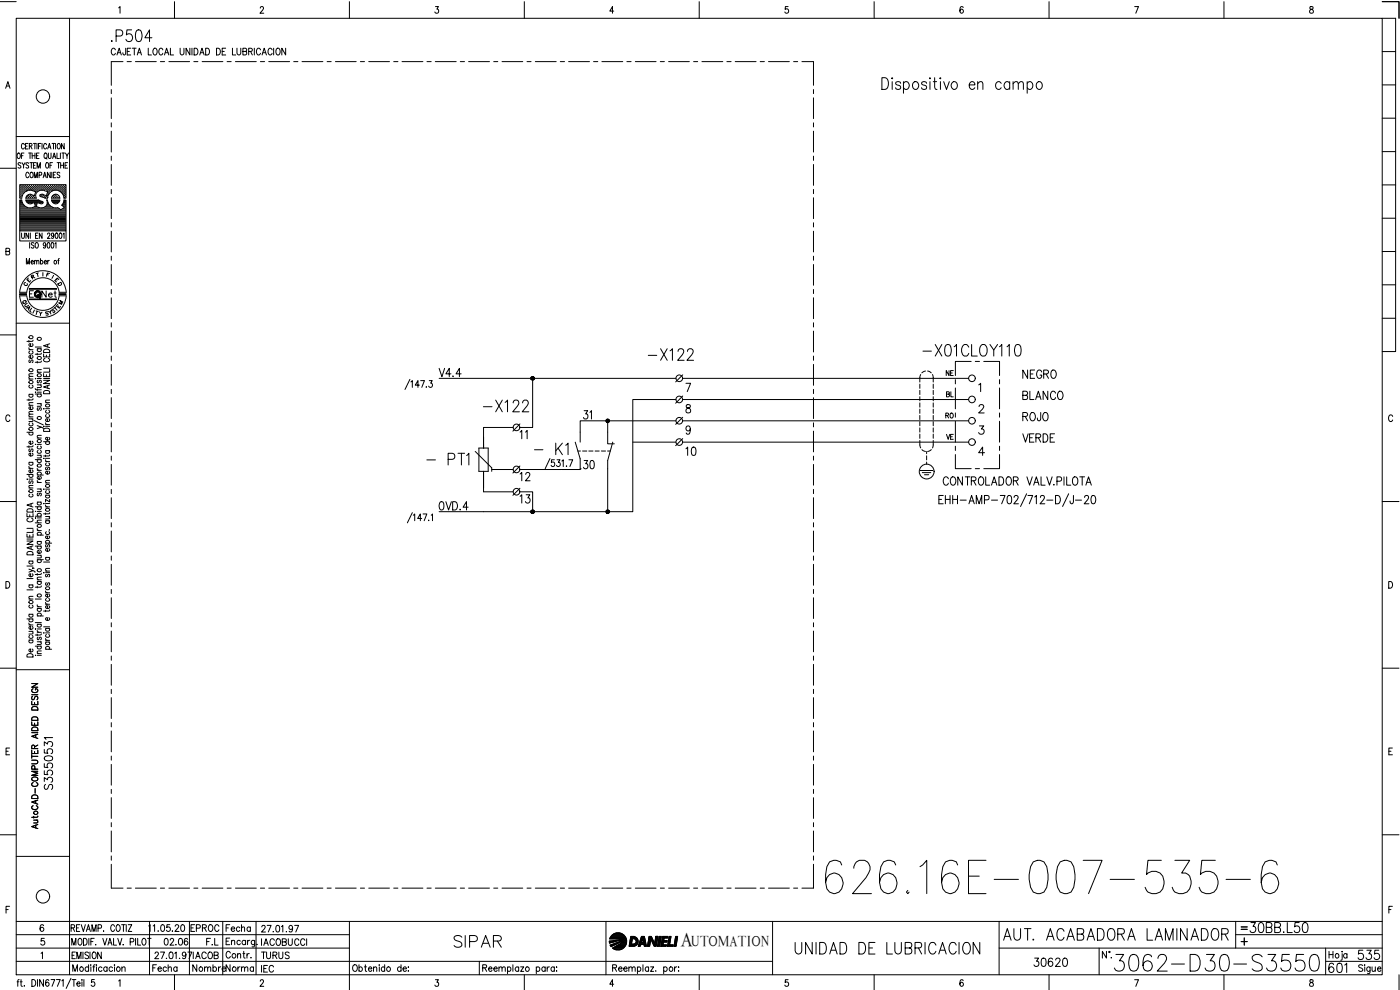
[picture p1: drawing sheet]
<svg xmlns="http://www.w3.org/2000/svg" width="420mm" height="297mm" viewBox="0 0 420 297" stroke-linecap="round" stroke-linejoin="round" font-family="sans-serif">
<defs><g id="words">
<text font-size="15.4" x="246.6" y="269.5">626.16E-007-535-6</text>
<text font-size="8.8" x="333.4" y="292.5">3062-D30-S3550</text>
<g font-size="7.1">
<text x="32.1" y="13.8">.P504</text>
<text x="275.9" y="107.9">-X01CLOY110</text>
<text x="193.3" y="109.4">-X122</text>
<text x="143.9" y="124.9">-X122</text>
<text x="159.1" y="137.6">- K1</text>
<text x="127" y="140.8">- PT1</text>
<text x="135.1" y="285.4">SIPAR</text>
<text x="237.4" y="287.5">UNIDAD DE LUBRICACION</text>
<text x="299.9" y="283.3">AUT. ACABADORA LAMINADOR</text>
</g>
<text font-size="6.6" x="373.9" y="281.2">30BB.L50</text>
<g font-size="6.2">
<text x="305.9" y="134.1">VERDE</text>
<text x="397.6" y="293.2">601</text>
<text x="406.4" y="289.3">535</text>
</g>
<text font-size="5.9" x="204.3" y="284">A</text>
<g font-size="5.7">
<text x="130.5" y="114.3">V4.4</text>
<text x="305.9" y="114.7">NEGRO</text>
<text x="305.9" y="121">BLANCO</text>
<text x="173.9" y="127">31</text>
<text x="305.9" y="127.4">ROJO</text>
<text x="204.6" y="137.9">10</text>
<text x="173.9" y="141.8">30</text>
<text x="154.9" y="145.3">12</text>
<text x="130.5" y="154.2">0VD.4</text>
<text x="154.9" y="152">13</text>
<text x="16.6" y="238.1" transform="rotate(-90 16.6 238.1)">S3550531</text>
<text x="309" y="291">30620</text>
</g>
<g font-size="5.3">
<text x="159.1" y="133" transform="rotate(-90 159.1 133)">11</text>
<text x="56.1" y="280.8">EPROC</text>
<text x="44.4" y="292.8">Fecha</text>
<text x="56.8" y="292.8">Nombre</text>
<text x="66.7" y="292.8">Norma</text>
<text x="77.3" y="288.9">TURUS</text>
</g>
<g font-size="4.9">
<text x="11.3" y="90.3">Net</text>
<text x="48" y="284.7">02.06</text>
<text x="60.7" y="284.7">F.L</text>
<text x="77.3" y="292.8">IEC</text>
</g>
<g font-size="4.4">
<text x="282.6" y="113.9">NE</text>
<text x="282.9" y="120.3">BL</text>
<text x="282.6" y="126.6">RO</text>
<text x="282.9" y="133">VE</text>
<text x="207.6" y="284">UTOMATION</text>
</g>
<g font-size="4">
<text x="6.7" y="85.7">E</text>
<text x="12.7" y="84.3">F</text>
<text x="14.1" y="94.9">S</text>
<text x="16.2" y="92.4">M</text>
</g>
<g font-size="3.5">
<text x="6" y="86.8">C</text>
<text x="16.2" y="86.8">D</text>
<text x="371.1" y="280.1">=</text>
</g>
</g></defs>
<!-- layer: XR-FG100|CART -->
<g fill="none" stroke="#000" stroke-width=".3">
<path d="M0 .5h4.9M4.9 5.5h409.9v287h-409.9zM20.9 5.5v287M35.6 2.4l.4-.4v2M52.4 .5v5M78.1 2.4l.2-.3 .5-.1 .3 .6-1.1 1.4h1.2M104.9 .5v5M130.7 2h.9l-.5 .7a.61 .61 0 0 1 .5 1 .61 .61 0 0 1-1.1-.1M157.4 .5v5M184.2 3.3h-1.2l.8-1.3v2M209.8 .5v5M236.5 2h-.8l-.1 .8a.63 .63 0 0 1 1 0 .63 .63 0 0 1-.2 1 .63 .63 0 0 1-.9-.2"/>
<path d="M262.3 .5v5M289.1 2.3l-.4-.3a1.12 1.12 0 0 0-.1 2 .57 .57 0 0 0 .5-.9 .57 .57 0 0 0-.9-.1l-.1 .3M314.8 .5v5M340.5 2h1.2l-.8 2M367.3 .5v5M393.2 2.1v.6a.72 .72 0 0 1 .9 .4 .72 .72 0 0 1-.4 .9 .64 .64 0 0 1-.7-.7 .64 .64 0 0 1 .8-.6l.3-.3-.1-.3zM414.8 .5h5.1v5M414.8 5.5h4v100h-4M414.8 15.5h4M1.7 26.5l.7-2 .6 2M1.9 25.8h.9M414.8 35.5h4"/>
<path d="M414.8 25.5h4M0 50.5h4.9M4.9 41h16M5.4 46l.1-.1a.86 .86 0 0 1 .6 .8 .86 .86 0 0 1-.6 .9 1.09 1.09 0 0 1-.1-1.6zM6 57.3h.1M6 56.7h.1M6 56h.1M6 57.9h.1M6 58.6h.1M6 59.2h.1M6.2 57.6h.1M6.2 57h.1"/>
<path d="M6.2 56.3h.1M6.2 55.7h.1M6.2 58.2h.1M6.2 58.9h.1M6.3 49.1l-.3-.3-.6 .3 .1 .3 .8 .6-.3 .4-.6-.2M6.3 55.7v.1M6.3 56.3v.1M6.3 56.9v.2M6.3 57.6v.1M6.3 58.2v.1M6.3 58.8v.2M6.4 46.7h.5"/>
<path d="M6.5 57.3h.2M6.5 56.7h.2M6.5 56h.2M6.5 57.9h.2M6.5 58.6h.1M6.6 48.8l.5 .8 .4-.8M6.6 56v.1M6.6 56.6v.2M6.6 57.2v.2M6.6 57.9v.1M6.6 58.5v.2M6.7 58.7l-.2 .8h-.6v-4.1h13.9v4.1h-.6l-.2-.8"/>
<path d="M6.9 57.6h.1M6.9 57h.1M6.9 56.3h.1M6.9 55.7h.1M6.9 55.7v.1M6.9 56.3v.1M6.9 56.9v.2M6.9 57.6v.1M7.1 49.6v.8M7.2 57.3h.1M7.2 56.7h.1M7.2 56h.1"/>
<path d="M7.2 45.9h-.8v1.7M7.2 56v.1M7.2 56.6v.2M7.2 57.2v.2M7.3 43.5a.46 .46 0 0 0-.5-.5 .46 .46 0 0 0-.4 .7v.4a.47 .47 0 0 0 .3 .6 .47 .47 0 0 0 .6-.4M7.5 56.3h.1M7.5 56.3v.1M7.6 57l-.1 .1M7.6 55.7l-.1 .1M7.7 43.8h.4M7.7 59.5h3.2M7.8 57.3h.1"/>
<path d="M7.8 56.7h.2M7.8 56h.2M7.9 59.2l-.1 .3M7.9 56v.1M7.9 56.6v.2M7.9 57.2v.1M7.9 59.2h.1M8.1 57h.2M8.1 56.3h.2M8.1 55.7h.2M8.1 58.9h.2M8.1 58.7l-.3 .4"/>
<path d="M8.2 55.7v.1M8.2 56.3v.1M8.2 56.9v.2M8.2 58.8v.2M8.4 43h-.7v1.7h.7M8.4 56.7h.2M8.4 56h.2M8.4 59.2h.2M8.5 56v.1M8.5 56.6v.2M8.5 59.1v.2M8.6 49.1a.4 .4 0 0 0-.6-.3 .4 .4 0 0 0 0 .7l.6 .3v.4l-.3 .2-.5-.2"/>
<path d="M8.6 58.6l-.1 .1M8.6 45.9h.8M8.6 52.1a.46 .46 0 0 0-.5-.4 .46 .46 0 0 0-.4 .6l.3 .9 .3 .1 .3-.4M8.8 56.3h.1M8.8 58.9h.1M8.8 43.8h.7l.1-.6-.8-.2v1.7M8.8 56.3v.1M8.8 58.8v.2M8.9 57h-.1M8.9 55.7l-.1 .1M9 48.8h.8M9 45.9v1.7"/>
<path d="M9.1 56.7h.1M9.1 56h.1M9.1 58.6h.1M9.1 59.2h.1M9.1 56v.1M9.1 56.6v.2M9.1 58.5v.2M9.1 59.1v.2M9.2 43.8l.4 .9M9.2 51.8l.2-.1a.86 .86 0 0 1 .6 .8 .86 .86 0 0 1-.6 .8 1.09 1.09 0 0 1-.2-1.5zM9.4 57h.1M9.4 56.3h.1"/>
<path d="M9.4 55.7h.1M9.4 58.9h.1M9.4 48.8v1.6M9.4 55.7v.1M9.4 56.3v.1M9.4 56.9v.2M9.4 58.8v.2M9.7 46.7h.8M9.7 45.9v1.7M9.7 56.7h.2M9.7 56h.2M9.7 59.2h.2"/>
<path d="M9.7 57.2l1 .3-.4 1.2-1.3-.4-.9 .4M9.8 57.2a2.52 2.52 0 0 0-3.1 1.5M9.8 56v.1M9.8 56.6v.2M9.8 58.6v.1M9.8 59.1v.2M10 56.3h.2M10 58.9h.2M10 49.6h.5M10 43h.8M10.1 56.3v.1M10.1 58.8v.2"/>
<path d="M10.2 57l-.1 .1M10.2 55.7l-.1 .1M10.3 53.3v-1.6l.5 1.6 .4-1.6v1.6M10.3 57.3h.2M10.3 56.7h.2M10.3 56h.2M10.3 59.2h.2M10.4 56v.1M10.4 56.6v.2M10.4 57.2v.1M10.4 59.1v.2M10.5 58.6h.1"/>
<path d="M10.5 43v1.7M10.5 45.9v1.7M10.7 57h.1M10.7 56.3h.1M10.7 55.7h.1M10.7 55.7v.1M10.7 56.3v.1M10.7 56.9v.2M10.8 57.6h.1M10.8 48.8h-.8v1.6h.8M11 57.3h.1M11 56.7h.1"/>
<path d="M11 56h.1M11 46.7h.4M11 56v.1M11 56.6v.2M11 57.2v.2M11.1 43v1.7M11.1 50.4v-1.6l.5 1.6 .5-1.6v1.6M11.3 56.3h.1M11.3 56.3v.1M11.4 55.7l-.1 .1M11.4 57l-.1 .1M11.5 60l1.2 .4"/>
<path d="M11.6 43.8h.4M11.6 56.7h.2M11.6 56h.2M11.7 56v.1M11.7 56.6v.2M11.7 52.6l.8-.2-.1-.6-.7-.1v1.6M11.7 45.9h-.7v1.7h.7M11.9 57h.2M11.9 56.3h.2M11.9 55.7h.2M12 55.7v.1M12 56.3v.1"/>
<path d="M12 56.9v.2M12 58.5l.1 .4M12.2 56.7h.2M12.2 56h.2M12.2 58.6h.2M12.3 43h-.7v1.7M12.3 56v.1M12.3 56.6v.2M12.3 58.5v.2M12.6 56.3h.1M12.6 58.9h.1M12.6 43v1.7"/>
<path d="M12.6 56.3v.1M12.6 58.8v.2M12.6 57.1l.8 .1M12.6 57.1a1.68 1.68 0 0 0-1.7 2.3M12.7 57h-.1M12.7 55.7l-.1 .1M12.9 56.7h.1M12.9 56h.1M12.9 58.6h.1M13 53.3l.4-1.6 .5 1.6M13 56v.1M13 56.6v.2"/>
<path d="M13 58.5v.2M13.1 52.8h.6M13.2 57h.1M13.2 56.3h.1M13.2 55.7h.1M13.2 58.9h.1M13.3 55.7v.1M13.3 56.3v.1M13.3 56.9v.2M13.3 58.8v.2M13.3 57.2l1 .3-.4 1.2-1.1-.4-.8 .2M13.5 46v-.1a.86 .86 0 0 1 .7 .8 .86 .86 0 0 1-.7 .9 1.14 1.14 0 0 1 0-1.6z"/>
<path d="M13.5 56.7h.2M13.5 56h.2M13.5 59.2h.2M13.6 56v.1M13.6 56.6v.2M13.6 59.1v.2M13.8 47.3l.3 .4M13.8 56.3h.2M13.8 58.9h.2M13.9 56.3v.1M13.9 58.8v.2M13.9 48.9l.1-.1a.86 .86 0 0 1 .6 .8 .86 .86 0 0 1-.6 .8 1.14 1.14 0 0 1-.1-1.5z"/>
<path d="M14 43.5a.46 .46 0 0 0-.6-.5 .46 .46 0 0 0-.3 .7l.2 .9 .4 .1 .3-.4M14 57l-.1 .1M14 55.7l-.1 .1M14.1 59.2h.1M14.1 57.3h.2M14.1 56.7h.2M14.1 56h.2M14.1 58.6h.2M14.2 56v.1M14.2 56.6v.2M14.2 57.2v.2M14.2 58.5v.2"/>
<path d="M14.3 57.9h.1M14.3 44.7l.5-1.7 .5 1.7M14.4 58.7l-.2 .8h-.7l-1.4-.5M14.5 57.6h.1M14.5 57h.1M14.5 56.3h.1M14.5 55.7h.1M14.5 58.2h.1M14.5 45.9l.1 1.5 .3 .2 .4-.2v-1.5M14.5 55.7v.1M14.5 56.3v.1M14.5 56.9v.2"/>
<path d="M14.5 57.6v.1M14.5 44.1h.6M14.8 57.3h.1M14.8 56.7h.1M14.8 56h.1M14.9 56v.1M14.9 56.6v.2M14.9 57.2v.2M15 49.6h.5M15.1 51.7v1.6l-.9-1.6v1.6M15.1 57h.1M15.1 56.3h.1"/>
<path d="M15.1 55.7h.1M15.2 55.7v.1M15.2 56.3v.1M15.2 56.9v.2M15.4 56.7h.2M15.4 56h.2M15.5 57.2l-.1 .1M15.5 56v.1M15.5 56.6v.2M15.5 51.7v1.6M15.5 59.1a1.23 1.23 0 0 1 1.2-.8 1.23 1.23 0 0 1 1.2 .8M15.6 59.2l-.1 .3h2.5l-.1-.3"/>
<path d="M15.6 43h.9M15.7 48.8h-.7v1.6M15.7 56.3h.2M15.8 47.6l.5-1.7 .5 1.7M15.8 56.3v.1M15.8 58.9v.1M15.8 58.9h.1M15.9 57l-.1 .1M15.9 55.7l-.1 .1M16 47h.6M16 52.5h.5M16 56.7h.2"/>
<path d="M16 56h.2M16 59.2h.2M16 43v1.7M16.1 56v.1M16.1 56.6v.2M16.1 58.6v.1M16.1 59.1v.2M16.2 58.6h.1M16.4 57h.1M16.4 56.3h.1M16.4 55.7h.1M16.4 58.9h.1"/>
<path d="M16.4 55.7v.1M16.4 56.3v.1M16.4 56.9v.1M16.4 58.8v.2M16.7 56.7h.1M16.7 56h.1M16.7 58.6h.1M16.7 59.2h.1M16.7 43v1.7M16.8 51.7h-.8v1.6h.8M16.8 56v.1M16.8 56.6v.2"/>
<path d="M16.8 58.5v.2M16.8 59.1v.2M17 56.3h.1M17 58.9h.1M17.1 56.3v.1M17.1 58.8v.2M17.1 45.9v1.7h.7M17.1 57h.1M17.1 55.7v.1M17.1 48.8h.9M17.3 56.7h.2M17.3 56h.2"/>
<path d="M17.3 59.2h.2M17.4 43.1l.1-.1a.86 .86 0 0 1 .6 .9 .86 .86 0 0 1-.6 .8 1.09 1.09 0 0 1-.1-1.6zM17.4 56v.1M17.4 56.6v.2M17.4 59.1v.2M17.6 48.8v1.6M17.7 57h.1M17.7 56.3h.1M17.7 55.7h.1M17.7 57.3l.8 .5M17.7 55.7v.1M17.7 56.3v.1"/>
<path d="M17.7 56.9v.2M17.7 57.3a2.51 2.51 0 0 0-3.3 1.4M17.9 51.9a.41 .41 0 0 0-.6-.2 .41 .41 0 0 0 .1 .7l.4 .2a.42 .42 0 0 1 0 .7 .42 .42 0 0 1-.7-.2M17.9 57.3h.2M17.9 56.7h.2M17.9 56h.2M18 56v.1M18 56.6v.2M18 57.2v.2M18.1 45.9v1.7M18.2 49.6h.8M18.2 48.8v1.6"/>
<path d="M18.3 56.3h.1M18.3 56.3v.1M18.3 57.6h.1M18.4 57.6h.1M18.4 57l-.1 .1M18.4 55.7l-.1 .1M18.5 57.8l.5 .9M18.6 57.3h.2M18.6 56.7h.2M18.6 56h.2M18.6 45.9h.8M18.7 57.9h.1"/>
<path d="M18.7 56v.1M18.7 56.6v.2M18.7 57.2v.2M18.9 57.6h.1M18.9 57h.1M18.9 56.3h.1M18.9 55.7h.1M18.9 58.2h.1M19 45.9v1.7M19 55.7v.1M19 56.3v.1M19 56.9v.2"/>
<path d="M19 57.6v.1M19 58.2v.1M19 48.8v1.6M19.2 57.3h.2M19.2 56.7h.2M19.2 56h.2M19.2 57.9h.2M19.2 58.6h.2M19.3 43v1.7l-.8-1.7v1.7M19.3 59.2h.1M19.3 56v.1M19.3 56.6v.2"/>
<path d="M19.3 57.2v.2M19.3 57.9v.1M19.3 58.5v.2M19.3 59.1v.2M19.5 49.6h.5M19.6 57.6h.1M19.6 56.3h.1M19.6 58.9h.1M19.6 56.3v.1M19.6 57.6v.1M19.6 58.8v.2M19.6 45.9l.5 .8 .5-.8"/>
<path d="M19.7 57l-.1 .1M19.7 55.7l-.1 .1M19.7 58.2l-.1 .1M20.1 46.7v.9M20.3 48.8h-.8v1.6h.8M414.8 55.5h4M414.8 45.5h4M1.8 75.4l1-.1v-.6l-1-.2v2l1-.1 .1-.6-.4-.4M5.9 69.3v3h13.9v-3M6 64.9h13.7M6 64.6h13.7M6 64.3h13.7"/>
<path d="M6 64h13.7M6 63.7h13.7M6 63.3h13.7M6 63h12.1M6 62.7h11.7M6 62.4h2.3M6 62h1.6M6 61.8h1.2M6 61.4h.9M6 61.1h.7M6 60.8h.6M6 60.5h.5"/>
<path d="M6 60.1h.4M6 65.2h13.7M6 65.6h13.7M6 65.9h13.7M6 66.2h13.7M6 66.5h13.7M6 66.8h13.7M6 67.1h13.7M6 67.5h13.7M6 67.8h13.7M6 68.1h13.7M6 68.4h13.7"/>
<path d="M6 68.7h13.7M6 69h13.7M6.5 69.9v1.2l.4 .4h.3l.1-.4v-1.2M7.7 60h3.8M7.8 60l.3 .8M7.9 60.1h3.7M7.9 79.2v-1.6l.5 1.6 .4-1.6v1.6M8 60.5h4.5M8.1 60.8l.6 .3h.7M8.3 60.8h1.7M8.6 69.9v1.6l-.8-1.6v1.6M8.9 72.8v1.7"/>
<path d="M9.1 69.9v1.6M9.3 78.6h.7l-.1-.4a.48 .48 0 0 0-.6 .5 .48 .48 0 0 0 .6 .4l.1-.1M9.7 62.4h2.1M10.2 73l-.7-.2-.1 .5 .8 .5v.4l-.3 .3-.5-.3M10.4 78.4l.3-.3 .3 .1v1M10.4 78.1v1.1M10.4 60.8h.7M10.5 61.1h.5M10.6 62h.3M10.6 61.4h.3M10.6 61.8h.3M10.7 70.7h.4"/>
<path d="M10.8 72.8h.1a.86 .86 0 0 1 .6 .8 .86 .86 0 0 1-.6 .9 1.13 1.13 0 0 1-.1-1.7zM11 78.4l.3-.3 .3 .1 .1 1M11.4 69.9h-.7v1.6h.7M11.6 60.8h1.2M12.1 78.3l.2-.1a.48 .48 0 0 1 .6 .5 .48 .48 0 0 1-.6 .4l-.2-.1M12.1 61.1l-.9-.3-.3 1.2a1.87 1.87 0 0 0 2.3 .2 1.87 1.87 0 0 0 .8-2.2h.2a2.57 2.57 0 0 0 3.1 2.3M12.1 77.6v1.6M12.2 61.1l.4 .1M12.6 69.9v1.6l-.8-1.6v1.6M12.7 60.4l.2 .4-.3 .3M13.2 62.4h2.8M13.3 78.6h.7l-.2-.4a.48 .48 0 0 0-.6 .5 .48 .48 0 0 0 .6 .4l.2-.1"/>
<path d="M13.7 62h1.6M13.8 73.3l-.3 .4a.43 .43 0 0 1-.5-.4 .43 .43 0 0 1 .7-.3l.1 .7-.3 .7-.2 .1-.3-.3M14 61.8h.9M14.1 61.4h.5M14.2 61.1h.2M14.3 70.3a.36 .36 0 0 1 .4-.4 .36 .36 0 0 1 .2 .6l-.7 1h.8M14.3 60.8h.1M14.3 72.8h.3a1.01 1.01 0 0 1-.1 1.7l-.4-.8zM14.3 78.1v1.1M14.8 78.1l-.5 .5M15.5 60h2.5a1.26 1.26 0 0 1-1.3 1.2 1.26 1.26 0 0 1-1.2-1.2zM15.5 72.8a.83 .83 0 0 1 .8 .7 .83 .83 0 0 1-.5 1l-.3-.1-.2-.7z"/>
<path d="M15.6 60.1h2.2M15.7 60.5h2M16 60.8h1.4M16.2 70.5l-.2 .4a.42 .42 0 0 1-.6-.5 .42 .42 0 0 1 .7-.3l.1 .8-.2 .6-.5-.2M16.5 73.1l.3-.3v1.7M16.8 70l.1-.1a.92 .92 0 0 1 0 1.6l-.3-.6zM17.3 78.1h.4M17.3 62.3l.9 .6 1-.6M17.8 77.6l-.3 .3v1.3M17.9 70a.81 .81 0 0 1 .8 .6 .81 .81 0 0 1-.5 .9h-.3l-.2-.6zM18.2 63h1.5M18.5 61.6l.8 .7"/>
<path d="M18.8 61.4h.9M18.8 61.8h.9M18.8 62.7h.9M18.9 70.2l.3-.3v1.6M19 61.1h.7M19 60.8l.2-.8h.6v9.3h-13.9v-9.3h.6a2.56 2.56 0 0 0 3.3 2.3l.8-.3-.3-1.2-.9 .3M19 60.7l-.5 .9M19.1 60.8h.6M19.1 62h.6M19.2 60.5h.5M19.3 60.1h.4M19.4 62.4h.3"/>
<path d="M414.8 75.5h4M414.8 65.5h4M4.9 97h16M5.8 88.2h2.2v.1h-2.2zM5.9 88.8a7 7 0 0 0 7 6.4 7 7 0 0 0 7-6.4M5.9 87.7a7 7 0 0 1 7-6.5 7 7 0 0 1 7 6.5M5.9 88.3h2M7.1 90.8l-.2 .4M7.9 92.4l1.1-.4-.5 1M8 87.7a4.9 4.9 0 0 1 4.9-4.4 4.9 4.9 0 0 1 4.9 4.4M8.2 91l-.7 .6v.3l.5 .1 .6-.4M8.3 92.3l.3 .4"/>
<path d="M8.8 86.8h8.1M8.8 86.6h8.1M8.8 88.2h.8M8.9 89.8h7.9M8.9 86.6h7.9M9.5 92.5l-.6 .8 .5 .4M10 87.2h-1.2v2h1.2M10.3 93l-.4 1M10.8 93.3l.7 .2M11.1 93.4l-.3 1M11.9 93.6l.3 .5 .4-.4M12.2 94.1l-.1 .6"/>
<path d="M16.9 89.7h-8.1v.2h8.1M17.8 88.8a4.9 4.9 0 0 1-4.9 4.3 4.9 4.9 0 0 1-4.9-4.3h-2.1M414.8 95.5h4M414.8 85.5h4M0 100.5h4.9M8.7 104.3l.1 .4 .4 .2M8.7 102.1v.5M8.7 119.7v.5M8.7 118.3h1.2M8.7 113.7h1.2M8.7 104.9h1.2M8.9 118.3a.52 .52 0 0 0 0 .8 .52 .52 0 0 0 .8 0 .52 .52 0 0 0 0-.8"/>
<path d="M8.9 115.6a.52 .52 0 0 0 0 .7 .52 .52 0 0 0 .8 0 .52 .52 0 0 0 0-.7M8.9 108l-.2 .3 .1 .4h.3l.3-.6 .3-.1 .2 .3-.2 .5M8.9 105.4a.52 .52 0 0 0 0 .7 .52 .52 0 0 0 .8 0 .52 .52 0 0 0 0-.7M9.7 106.7a.53 .53 0 0 1 0 .7 .53 .53 0 0 1-.7 .1 .53 .53 0 0 1-.2-.7l.4-.1v.9M9.7 103.1a.52 .52 0 0 1-.1 .7 .52 .52 0 0 1-.7 .1 .52 .52 0 0 1-.1-.7l.4-.1v.9M9.9 119.6l-.3 .4h-1.5M9.9 112.9l-1.1 .1-.1 .4 .3 .3M9.9 112.1l-1.1 .1-.1 .4 .3 .3M9.9 102.1l-.3 .3h-1.5M10.6 117.7h.2zM10.6 116.6l.3 .4h1.5M10.6 113.6h.2z"/>
<path d="M10.6 118.2h1.8M10.6 104.1h1.8M11.2 113.6h1.2M11.2 106v.5M11.2 108.4v.5M11.2 116.7v.5M11.2 117.7h1.2M11.2 115.5h1.2M11.2 111.7h1.2M11.2 104.6h1.2M11.4 118.2l-.1 .2a.54 .54 0 0 0 .6 .7 .54 .54 0 0 0 .2-.9M11.4 114.1l-.2 .3 .1 .4h.3l.3-.6 .2-.1 .3 .3-.3 .5"/>
<path d="M11.4 104.6l-.1 .2a.56 .56 0 0 0 .5 .7 .56 .56 0 0 0 .5-.7l-.2-.2M12.1 115.5l.3 .4-.1 .3-1.1 .1M12.4 110.9h-1.1l-.1 .4 .3 .4M12.4 108.3l-.3 .4h-1.5M12.4 105.9l-.1 .3-1.7 .1M13.1 114.1h1.8l-1.8 1h1.8M13.1 112.1v.9h1.8v-.9M13.1 106.2v.9h1.8v-.9M13.1 113.6h1.8M13.1 110.5h1.8M13.2 117.4a1.01 1.01 0 0 1 1.1-.2 1.01 1.01 0 0 1 .6 .9h-1.8zM13.2 105.1a.99 .99 0 0 1 1.1-.3 .99 .99 0 0 1 .6 1h-1.8z"/>
<path d="M13.5 107.5a.54 .54 0 0 0-.4 .7 .54 .54 0 0 0 .7 .4h.4a.54 .54 0 0 0 .7-.4 .54 .54 0 0 0-.4-.7M13.9 106.5v.6M13.9 112.4v.6M14.3 103.4v.7M14.3 115.7v.7M14.9 115.5l-1.8 .6 1.8 .6M14.9 110.8v.9h-1.8M14.9 103.2l-1.8 .5 1.8 .6M3 125a.63 .63 0 0 0-.8-.5 .63 .63 0 0 0-.5 .8v.4a.63 .63 0 0 0 .5 .8 .63 .63 0 0 0 .8-.5M8.1 129.7h1.8M8.7 139.9l.1 .4 .4 .2M8.7 138.7h1.2"/>
<path d="M8.7 133.8v.5M8.7 125.7h1.2M8.7 125.1h1.2M8.7 121.6h1.2M8.9 138.7a.52 .52 0 0 0 0 .8 .52 .52 0 0 0 .8 0 .52 .52 0 0 0 0-.8M8.9 134.7l-.2 .3 .1 .5h.3l.3-.7 .3-.1 .2 .3-.2 .5M8.9 129.7a.57 .57 0 0 0 .3 .9 .57 .57 0 0 0 .7-.6l-.2-.3M8.9 126.9a.52 .52 0 0 0 0 .7 .52 .52 0 0 0 .8 0 .52 .52 0 0 0 0-.7M9.6 125.7l.3 .4-.1 .3-1.1 .1M9.7 136a.52 .52 0 0 1-.1 .7 .52 .52 0 0 1-.7 0 .52 .52 0 0 1-.1-.7h.4v.8M9.7 132.4a.53 .53 0 0 1 0 .7 .53 .53 0 0 1-.7 .1 .53 .53 0 0 1-.2-.8h.4v.9M9.7 122a.53 .53 0 0 1 0 .8 .53 .53 0 0 1-.7 0 .53 .53 0 0 1-.2-.7l.4-.1v.9"/>
<path d="M9.9 133.7l-.3 .4h-1.5M9.9 124.3l-1.1 .1-.1 .3 .3 .4M9.9 123.5l-1.1 .1-.1 .3 .3 .4M9.9 120.8h-1.1l-.1 .4 .3 .4M10.2 126.2l2.8 1.3M10.6 133.3h.2zM10.6 137.9h1.8M11.2 127.7l1.2 .5-1.2 .4M11.2 136.6h1.2M11.2 133.3h1.2M11.2 131.4h1.2M11.2 121.1h1.2"/>
<path d="M11.4 137.9l-.1 .2a.54 .54 0 0 0 .6 .7 .54 .54 0 0 0 .2-.9M11.4 135.2l-.1 .1a.56 .56 0 0 0 .5 .7 .56 .56 0 0 0 .5-.7l-.2-.1M11.4 133.8l-.1 .2a.56 .56 0 0 0 .5 .7 .56 .56 0 0 0 .5-.7l-.2-.2M11.4 122.3l-.2 .3 .2 .5 .5-.7h.4l.1 .4-.3 .3M12.1 136.6l.3 .4-.1 .3-1.1 .1M12.1 121.1l.3 .3-.1 .4-1.1 .1M12.4 130.6l-1.1 .1-.1 .3 .3 .4M12.4 128.2l.6 .2v.3M13.1 137.5h.2zM13.1 127.9h.2zM13.1 122.6h.2zM13.1 132.5h1.8"/>
<path d="M13.2 128.8a.99 .99 0 0 1 1.1-.3 .99 .99 0 0 1 .6 .9h-1.8zM13.7 138l.1 .3 .4 .2M13.7 126.9l.1 .3 .4 .2M13.7 136.6v.4M13.7 138.5h1.2M13.7 137.5h1.2M13.7 135.2h1.2M13.7 127.9h1.2M13.7 127.4h1.2M13.7 122.6h1.2M13.7 120.8h1.2M13.9 138.9l-.1 .2a.52 .52 0 0 0 .5 .7 .52 .52 0 0 0 .3-.9"/>
<path d="M13.9 135.2l-.1 .2a.52 .52 0 0 0 .5 .7 .52 .52 0 0 0 .3-.9M13.9 132.5l-.1 .2a.56 .56 0 0 0 .5 .7 .56 .56 0 0 0 .5-.7l-.2-.2M13.9 124.4l-.1 .1a.56 .56 0 0 0 .5 .8 .56 .56 0 0 0 .5-.8l-.2-.1M13.9 123.1l-.1 .2a.56 .56 0 0 0 .5 .7 .56 .56 0 0 0 .5-.7l-.2-.2M14.6 131.2l.2 .1a.54 .54 0 0 1-.5 .8 .54 .54 0 0 1-.5-.8l.4-.1v.9M14.6 125.6a.54 .54 0 0 1 .1 .8 .54 .54 0 0 1-.8 0l-.2-.5 .5-.3v.9M14.9 136.5l-.1 .3h-1.7M14.9 120l-1.1 .1-.1 .4 .3 .3M418 125a.63 .63 0 0 0-.8-.5 .63 .63 0 0 0-.5 .8v.4a.63 .63 0 0 0 .5 .8 .63 .63 0 0 0 .8-.5M0 150.5h4.9M8.1 154.1v1h1.8v-1M8.1 158.5h1.8"/>
<path d="M8.1 142.4h1.8M8.2 152.9a.99 .99 0 0 1 1.1-.2 .99 .99 0 0 1 .6 1h-1.8zM8.2 143.7v.1zM8.5 155.5a.56 .56 0 0 0-.4 .7 .56 .56 0 0 0 .7 .4h.4a.57 .57 0 0 0 .7-.4 .57 .57 0 0 0-.4-.7M8.7 146.4h1.2M8.7 143.7h1.2M8.7 140.5h1.2M8.9 148.3l-.1 .1a.56 .56 0 0 0 .5 .7 .56 .56 0 0 0 .5-.7l-.1-.1M8.9 144.3l-.2 .3 .2 .5 .5-.8h.4l.1 .5-.2 .3M8.9 142.4a.52 .52 0 0 0 0 .7 .52 .52 0 0 0 .8 0 .52 .52 0 0 0 0-.7M8.9 154.5v.6M9.3 151.2v.7"/>
<path d="M9.7 141a.53 .53 0 0 1 0 .7 .53 .53 0 0 1-.7 .1 .53 .53 0 0 1-.2-.8h.4v.8M9.9 158.9v.9h-1.8M9.9 150.9l-1.8 .6 1.8 .6M9.9 145.7h-1.1l-.1 .4 .3 .3M10.6 152h1.8M10.6 156.9h1.8M10.6 154.9h1.8M10.7 155.3v.2zM10.7 153.5h.1M11.2 158.6l.1 .3 .4 .3M11.2 144.2l.1 .4 .4 .2M11.2 140.5l.1 .4 .4 .2"/>
<path d="M11.2 159.2h1.2M11.2 155.4h1.2M11.2 153.4h1.2M11.2 150.7h1.2M11.2 146.7h1.2M11.2 144.8h1.2M11.2 142.5h1.8M11.2 141.1h1.2M11.4 154.9l-.1-.1a.54 .54 0 0 1 .5-.8 .54 .54 0 0 1 .3 .9M11.4 152l-.1 .2a.54 .54 0 0 0 .5 .8 .54 .54 0 0 0 .3-1M11.4 150.7l-.1 .1a.54 .54 0 0 0 .6 .7 .54 .54 0 0 0 .2-.8M11.4 148l-.2 .2 .2 .6 .5-.8h.4l.1 .5-.3 .3"/>
<path d="M11.4 142.5l-.1-.1a.54 .54 0 0 1 .6-.8 .54 .54 0 0 1 .2 .9M12.1 146.7l.3 .4-.1 .4h-1.1M12.1 142.9a.54 .54 0 0 1 .1 .8 .54 .54 0 0 1-.8 0l-.2-.5 .5-.3v.9M12.4 156.1h-1.1l-.1 .4 .3 .4M13.1 151.1h.2zM13.1 146.8h.2zM13.7 151.5l.1 .4 .4 .2M13.7 153.9v.5M13.7 156.2h1.2M13.7 155h1.2M13.7 152.1h1.2M13.7 151.1h1.2"/>
<path d="M13.7 148.6h1.2M13.7 146.8h1.2M13.7 144.9h1.2M13.9 159.5l-.1 .2a.56 .56 0 0 0 .5 .7 .56 .56 0 0 0 .5-.7l-.2-.2M13.9 156.2l-.1 .2a.56 .56 0 0 0 .5 .7 .56 .56 0 0 0 .5-.7l-.2-.2M13.9 148.6l-.1 .1a.56 .56 0 0 0 .5 .7 .56 .56 0 0 0 .5-.7l-.2-.1M13.9 147.2l-.1 .1a.56 .56 0 0 0 .5 .8 .56 .56 0 0 0 .5-.8l-.2-.1M13.9 140.2l-.2 .3 .1 .4h.3l.3-.6 .2-.1 .3 .3-.3 .5M14.6 155l.3 .3-.1 .3-1.1 .1M14.6 141.4a.54 .54 0 0 1 .1 .8 .54 .54 0 0 1-.8 0l-.2-.5 .5-.3v.8M14.8 158.9l-.1 .1M14.9 153.8l-.1 .3-1.7 .1"/>
<path d="M14.9 149.8v.8l-1.2-.8v.8M14.9 144.1l-1.1 .1-.1 .4 .3 .3M414.8 150.5h5.1M1.8 174.5a1.01 1.01 0 0 1 1.1 1 1.01 1.01 0 0 1-1.1 1zM8.1 162.3h1.8l-1.8 1.1h1.8M8.1 160.2v.9h1.8v-.9M8.1 177h1.8M8.1 173.6h1.8M8.1 169.8h1.8M8.1 161.7h1.8M8.2 165.8a.99 .99 0 0 1 1.1-.3 .99 .99 0 0 1 .6 1h-1.8zM8.7 170.8l1.2 .4-1.2 .4"/>
<path d="M8.7 179.7h1.2M8.7 175.5h1.2M8.7 168.3h1.2M8.9 175.5a.52 .52 0 0 0 0 .7 .52 .52 0 0 0 .8 0 .52 .52 0 0 0 0-.7M8.9 168.3a.52 .52 0 0 0 0 .8 .52 .52 0 0 0 .8 0 .52 .52 0 0 0 0-.8M8.9 160.6v.5M9.3 164v.7M9.7 172.2a.53 .53 0 0 1 0 .7 .53 .53 0 0 1-.7 0 .53 .53 0 0 1-.2-.7h.4v.8M9.8 170.4l.4 .1M9.9 178.9l-1.1 .1-.1 .4 .3 .3M9.9 171.2l.6 .3v.2M9.9 163.8l-1.8 .6 1.8 .6"/>
<path d="M10.6 179.7h1.8M10.6 163.9h1.8M11.2 172.1v.5M11.2 175.9v.5M11.2 174.5h1.2M11.2 174h1.2M11.2 167.9h1.8M11.2 166.6h1.2M11.2 162.5h1.2M11.2 160.6h1.8M11.4 174.5l-.1 .1a.54 .54 0 0 0 .5 .8 .54 .54 0 0 0 .3-.9M11.4 167.9l-.1 .2a.54 .54 0 0 0 .6 .7 .54 .54 0 0 0 .2-.9"/>
<path d="M11.4 163.9l-.1 .1a.56 .56 0 0 0 .5 .7 .56 .56 0 0 0 .5-.7l-.2-.1M11.4 162.5l-.1 .1a.54 .54 0 0 0 .5 .8 .54 .54 0 0 0 .3-.9M11.4 160.6l-.1-.2a.56 .56 0 0 1 .5-.7 .56 .56 0 0 1 .5 .7l-.2 .2M12.1 166.6l.3 .4-.1 .3-1.1 .1M12.1 165.2a.54 .54 0 0 1 .1 .8 .54 .54 0 0 1-.8 0l-.2-.5 .5-.3v.8M12.4 175.8l-.3 .4h-1.5M12.4 173.2l-1.1 .1-.1 .3 .3 .4M12.4 172l-.3 .4h-1.5M13.1 171.8h.2zM13.1 168.6h1.8M13.7 177.3l.1 .4 .4 .2M13.7 177.9h1.2"/>
<path d="M13.7 171.8h1.2M13.7 171.4h1.2M13.7 167.2h1.2M13.7 163h1.8M13.9 179.6l-.1 .1a.56 .56 0 0 0 .5 .7 .56 .56 0 0 0 .5-.7l-.2-.1M13.9 174.9l-.2 .2 .2 .5 .5-.7h.4l.1 .4-.3 .3M13.9 172.3l-.2 .3 .2 .5 .5-.7h.4l.1 .4-.3 .3M13.9 167.2l-.1 .2a.52 .52 0 0 0 .5 .7 .52 .52 0 0 0 .3-.9M13.9 163.4l-.2 .3 .1 .4h.3l.3-.6 .2-.1 .3 .3-.3 .5M13.9 163l-.1-.2a.56 .56 0 0 1 .5-.7 .56 .56 0 0 1 .5 .7l-.2 .2M14.6 178.3l.2 .1a.53 .53 0 0 1-.5 .7 .53 .53 0 0 1-.5-.7l.4-.1v.8M14.6 164.6l.2 .1a.53 .53 0 0 1-.5 .7 .53 .53 0 0 1-.5-.7l.4-.1v.8"/>
<path d="M14.6 160.8l.2 .1a.53 .53 0 0 1-.5 .7 .53 .53 0 0 1-.5-.7l.4-.1v.8M14.9 170.5l-1.1 .1-.1 .4 .3 .4M416.8 174.5a1.01 1.01 0 0 1 1.1 1 1.01 1.01 0 0 1-1.1 1zM8.1 185.7h1.8M8.2 196.4a.99 .99 0 0 1 1.1-.2 .99 .99 0 0 1 .6 .9h-1.8zM8.7 186.9l.1 .4 .4 .2M8.7 192.1h1.2M8.7 189.4h1.2M8.7 187.5h1.2M8.7 184.3h1.2M8.9 192.1a.57 .57 0 0 0 .3 .9 .57 .57 0 0 0 .7-.7l-.2-.2M8.9 190.7a.52 .52 0 0 0 0 .7 .52 .52 0 0 0 .8 0 .52 .52 0 0 0 0-.7"/>
<path d="M8.9 185.7a.52 .52 0 0 0 0 .7 .52 .52 0 0 0 .8 0 .52 .52 0 0 0 0-.7M8.9 184.3a.52 .52 0 0 0 0 .7 .52 .52 0 0 0 .8 0 .52 .52 0 0 0 0-.7M8.9 181.6a.52 .52 0 0 0 0 .7 .52 .52 0 0 0 .8 0 .52 .52 0 0 0 0-.7M9.6 189.4l.3 .4-.1 .3-1.1 .1M9.7 194.7a.53 .53 0 0 1 0 .7 .53 .53 0 0 1-.7 .1 .53 .53 0 0 1-.2-.7l.4-.1v.9M9.7 187.9a.53 .53 0 0 1 0 .8 .53 .53 0 0 1-.7 0 .53 .53 0 0 1-.2-.7l.4-.1v.9M10.6 193.9h1.8M10.6 186.8h1.8M10.7 196.5v.2zM10.7 188.8h.1M11.2 189.1l.1 .4 .4 .2M11.2 181.5l.1 .3 .4 .3"/>
<path d="M11.2 196.6h1.2M11.2 196.1h1.2M11.2 192.6h1.2M11.2 190.2v.5M11.2 189.7h1.2M11.2 188.7h1.2M11.2 187.3h1.2M11.2 184.8h1.8M11.2 182.6h1.2M11.2 182.1h1.2M11.4 193.9l-.1 .1a.56 .56 0 0 0 .5 .7 .56 .56 0 0 0 .5-.7l-.2-.1M11.4 191.2l-.2 .3 .1 .4h.3l.3-.7h.2l.3 .3-.3 .5"/>
<path d="M11.4 187.3l-.1 .1a.56 .56 0 0 0 .5 .8 .56 .56 0 0 0 .5-.8l-.2-.1M11.4 184.8l-.1-.1a.56 .56 0 0 1 .5-.7 .56 .56 0 0 1 .5 .7l-.2 .1M11.4 182.6l-.1 .1a.54 .54 0 0 0 .5 .8 .54 .54 0 0 0 .3-.9M12.1 192.6l.3 .3-.1 .4-1.1 .1M12.4 195.3l-1.1 .1-.1 .3 .3 .4M12.4 190.1l-.3 .4h-1.5M13.1 189.9h.2zM13.1 188.1h1.8M13.7 191.6l.1 .3 .4 .2M13.7 180.7l.2 .6h.3M13.7 194.8h1.8M13.7 192.6h1.2"/>
<path d="M13.7 192.1h1.2M13.7 189.9h1.2M13.7 188.5h1.2M13.7 183.1v.4M13.7 181.3h1.2M13.9 194.8l-.1-.1a.56 .56 0 0 1 .5-.7 .56 .56 0 0 1 .5 .7l-.2 .1M13.9 192.6l-.1 .2a.55 .55 0 0 0 .5 .7 .55 .55 0 0 0 .5-.7l-.2-.2M13.9 190.4l-.1 .1a.52 .52 0 0 0 .5 .7 .52 .52 0 0 0 .3-.8M13.9 188.5l-.1 .2a.52 .52 0 0 0 .5 .7 .52 .52 0 0 0 .3-.9M14.6 185.3l.2 .1a.53 .53 0 0 1-.5 .8 .53 .53 0 0 1-.5-.8l.4-.1v.9M14.6 181.7a.54 .54 0 0 1 .1 .8 .54 .54 0 0 1-.8 0l-.2-.5 .5-.3v.9M14.9 183l-.1 .3h-1.7"/>
<path d="M0 200.5h4.9M4.9 200.9h16M9.5 216.6v1h1.8v-1M9.5 210.4v1h1.8v-1M9.5 205.1h1.8l-1.8 1.1h1.8M9.5 219.8h1.8M9.5 208.4h1.8M9.6 218.5a.98 .98 0 0 1 1.2-.3 .98 .98 0 0 1 .5 1h-1.8zM9.6 215.4a1 1 0 0 1 1.2-.3 1 1 0 0 1 .5 1h-1.8zM9.6 212.3a1 1 0 0 1 1.2-.3 1 1 0 0 1 .5 1h-1.8zM9.8 208.9l-.3 .4 .3 .7 .4-.2 .3-.8h.8v.6l-.2 .4M9.9 206.7a.59 .59 0 0 0-.4 .7 .59 .59 0 0 0 .7 .4h.4a.59 .59 0 0 0 .8-.6 .59 .59 0 0 0-.8-.5v.3"/>
<path d="M10.4 210.8v.6M10.4 217v.6M414.8 200.5h5.1M1.8 225.4h.7M2.9 224.4h-1.1v2.1h1.1M9.5 228.1h1.3l.5 .4-.2 .6-1.6 .1M9.5 225.1v1h1.8M9.5 226.9h1.8M9.5 226.4v1.1M9.6 238.8a.98 .98 0 0 1 1.2-.3 .98 .98 0 0 1 .5 1.1h-1.8zM9.6 233.4a.91 .91 0 0 1 1.1-.3 .91 .91 0 0 1 .6 .9 .91 .91 0 0 1-1.1 .4 .91 .91 0 0 1-.6-1zM9.9 234.8a.59 .59 0 0 0-.4 .7 .59 .59 0 0 0 .7 .5h.4a.59 .59 0 0 0 .7-.5 .59 .59 0 0 0-.4-.7"/>
<path d="M10.4 224.6l-.1-.9-.6-.1-.2 1h1.8M10.5 230.8l-.1-.9h-.8l-.1 .9h1.8M11.3 231.4h-1.8l1.8 .6-1.8 .6h1.8M11.3 220.3l-1.8 .6 1.8 .7M416.8 225.4h.6M417.9 224.4h-1.1v2.1h1.1M0 250.5h4.9M4.9 256.9h16M9.9 241.8a.59 .59 0 0 0-.4 .6 .59 .59 0 0 0 .7 .5h.4a.59 .59 0 0 0 .7-.4 .59 .59 0 0 0-.4-.7M10.1 246.1h1.2M10.1 244.9v.5M10.7 240.3v.8"/>
<path d="M10.7 247.6v.8M11 246.1l.3 .4v.3l-1.2 .1M11.3 247.4l-1.8 .6 1.8 .6M11.3 244.8l-.3 .4h-1.5M11.3 240.1l-1.8 .6 1.8 .6M414.8 250.5h5.1M1.8 272.9h.7M2.9 271.9h-1.1v2.1M4.9 276.5h409.9M44.9 276.5v16M56.9 276.5v16M66.8 276.5v16"/>
<path d="M76.8 276.5v16M104.9 276.5v20.5M181.9 276.5v16M184.8 279.9h1.3M231.9 276.5v16M299.8 276.5v16M416.8 272.9h.6M417.9 271.9h-1.1v2.1M4.9 280.4h100M4.9 284.5h100M4.9 288.4h227M5.1 294.6h.6"/>
<path d="M5.8 293.9l-.5 .4v1.6M6.1 294.6h.5M6.3 293.9v1.7l.4 .3M7.3 295.7v.2l.1-.1M9.6 293.9a1.03 1.03 0 0 1 1.1 1 1.03 1.03 0 0 1-1.1 1zM11.3 293.9v2M13 293.9v2l-1.1-2v2M14.6 294.2l-.2-.3a1.12 1.12 0 0 0-.7 1 1.12 1.12 0 0 0 .6 1 .59 .59 0 0 0 .4-.8 .59 .59 0 0 0-.9-.1l-.1 .3M15.3 293.9h1.1l-.8 2M16.9 293.9h1.2l-.9 2M18.5 294.3l.5-.4v2M21.3 293.5l-1.4 3.1"/>
<path d="M21.6 293.9h1.2M22.2 293.9v2M23.1 295.2h.9l-.1-.5a.61 .61 0 0 0-.8 .5 .61 .61 0 0 0 .8 .6l.1-.2M24.6 293.9v.2zM24.6 294.6v1.3M25.2 293.9v2M28.3 293.9h-.8l-.1 .9a.62 .62 0 0 1 .9 0 .62 .62 0 0 1-.1 .9 .62 .62 0 0 1-.9-.1M35.6 294.3l.4-.4v2M52.4 292.5v4.5M78.1 294.4l.2-.4 .5-.1 .3 .6-1.1 1.4h1.2M130.7 293.9h.9l-.5 .8a.61 .61 0 0 1 .5 1 .61 .61 0 0 1-1.1-.1M143.8 288.4v4.1"/>
<path d="M157.4 292.5v4.5M182.8 282.5h1.9M182.8 282.6h1.4M182.9 282.8h.8M182.9 282.9h.3M182.9 282.4l3-.4 .2 .1-3.2 .9zM183 282.3h2.2M183 281.7h4.7M183 281.5h4.9M183 281.4h4.8M183.1 283.6l.3 .5M183.1 281.3h4.6"/>
<path d="M183.2 283.7h.9M183.2 281.2h4.5M183.3 283.8h.5M183.3 281h4.3M183.3 284h.3M183.4 280.9h4.1M183.4 283.4h1.3M183.5 280.7h3.9M183.6 280.6h3.7M183.8 280.5h3.3M183.8 283.3h1.2M183.9 280.4h3"/>
<path d="M183.9 284.4h3.3M184 282.2h1.7M184.1 284.7h2.7M184.1 283.2h1.2M184.1 280.2h2.6M184.2 295.3h-1.2l.8-1.4v2M184.2 284.3h3.1M184.3 284.8h2.3M184.4 283.6h-1.3l3.2-1.2 .2 .2-3.1 1.4M184.4 280.1h2.1M184.4 284.1h3.1M184.5 283h1"/>
<path d="M184.6 284.9h1.7M184.7 284h2.8M184.9 282.9h.9M184.9 283.8h2.8M185 282.1h1M185.1 283.7h2.6M185.3 282.8h.8M185.4 283.6h2.4M185.6 282.6h.8M185.6 283.4h2.2M185.8 281.8h.8M185.8 283.3h2.1"/>
<path d="M186 282.5h.4M186.1 283.2h1.9M186.1 282.2l1.1-.2-.9 .3zM186.2 282.2h.4M186.3 283h1.7M186.4 282.1h.6M186.6 282.6l.2 .2-3 1.7M186.6 282.9h1.4M186.6 282.6h1.4M186.7 282.8h1.3M186.8 282.5h1.2M186.8 281.8h.4"/>
<path d="M186.9 282h.2M187 282.3h1M187.3 282.2h.7M187.5 282h.5M187.6 282.1h.4M187.9 281.8l-1.3 .8M187.9 281.6l-2 .3M187.9 281.6a2.6 2.6 0 0 0-2.5-1.7 2.6 2.6 0 0 0-2.4 1.8h2.7l.2 .2M188 281.8a2.6 2.6 0 0 1-1.1 2.8 2.6 2.6 0 0 1-3.1-.1h3.2M188.8 283.8h1.8M188.8 283.6h2.2M188.8 283.7h2"/>
<path d="M188.9 283.3h2.4M188.9 283.4h2.2M188.9 283h.6M188.9 283.2h.6M189 282.9h.6M189 282.6h.6M189 282.8h.6M189.1 282.5h.6M189.1 282.3h.6M189.1 282.2h.6M189.1 282.1h.6M189.1 282h.6"/>
<path d="M189.1 281.8h.6M189.2 281.7h1.1a.78 .78 0 0 1 .6 .8 .78 .78 0 0 1-.6 .7h-.8l.3-1.5M189.2 281.5h2M189.2 281.4h1.9M189.2 281.3h1.8M189.3 281.2h1.5M189.3 281h1.2M190.3 283.9a1.52 1.52 0 0 0 1.2-1.5 1.52 1.52 0 0 0-1.2-1.4h-1l-.5 3h1.5M190.4 281.7h.9M190.5 283.2h.8M190.6 281.8h.8M190.7 283h.7"/>
<path d="M190.8 282h.6M190.8 282.9h.6M190.8 282.1h.7M190.9 282.2h.6M190.9 282.8h.6M190.9 282.5h.6M190.9 282.3h.6M190.9 282.6h.6M191.6 283.8h.6M191.6 283.7h.6M191.6 283.6h.7M191.7 283.4h.6"/>
<path d="M191.7 283.3h2.2M191.8 283.2h2M191.8 283h2M191.9 282.9h1.9M191.9 282.8h.6M191.9 282.6h.7M192 282.5h.6M192.1 282.3h.6M192.1 282.2h.6M192.2 282.1h.5M192.2 282h.6M192.2 281.8h.7"/>
<path d="M192.3 281.7h1.2M192.3 281.5h1.2M192.4 281.4h1.1M192.4 281.3h1.1M192.4 281.2h1M192.5 281h.9M192.5 281h.9l.6 3h-.6l-.1-.7h-.9l-.2 .7h-.7zM192.9 281.7l.3 1.1h-.7zM193 282h.6M193 281.8h.5M193 282.1h.6M193 282.3h.7"/>
<path d="M193 282.2h.6M193.1 282.5h.6M193.1 282.6h.6M193.1 282.8h.7M193.3 283.4h.6M193.3 283.6h.6M193.3 283.7h.7M193.4 283.8h.6M194.4 283.8h.6M194.4 283.6h.6M194.4 283.7h.6M194.4 283.3h.7"/>
<path d="M194.4 283.4h.6M194.5 283h.6M194.5 283.2h.6M194.5 282.8h.7M194.5 282.9h.7M194.6 282.5h.6M194.6 282.6h.6M194.6 282.3h.6M194.6 282.2h.6M194.6 282.1h.7M194.7 282h.6M194.7 281.8h1.2"/>
<path d="M194.7 281.7h1.1M194.7 281.5h1M194.8 281.4h.9M194.8 281.3h.8M194.8 281.2h.7M194.8 281h.7M194.8 281l-.4 3M195.4 282h.5M195.5 282.1h.5M195.5 282.2h.5M195.6 282.3h.5M195.7 282.5h.5"/>
<path d="M195.7 282.6h.6M195.8 282.8h.5M195.8 282.9h.6M195.9 283h1.2M196 283.2h1.1M196 283.3h1.1M196.1 283.4h.9M196.2 283.6h.8M196.2 283.7h.8M196.3 283.8h.7M196.5 282.8h.6M196.5 282.9h.6"/>
<path d="M196.6 282.5h.6M196.6 282.6h.5M196.6 282.3h.6M196.6 282.2h.6M196.6 282.1h.7M196.6 282h.7M196.7 281.8h.6M196.7 281.7h.6M196.7 281.5h.7M196.8 281.4h.6M196.8 281.3h.6M196.8 281l-.3 2.1-1-2.1h-.7l-.4 3h.5l.4-2.2 1 2.2h.6l.5-3h-.6h.6"/>
<path d="M196.8 281.2h.6M196.8 281h.6M197.4 283.7h.6M197.4 283.8h.6M197.4 283.4h.6M197.4 283.6h.6M197.4 283.2h.7M197.4 283.3h.7M197.5 283h.6M197.5 282.8h.7M197.5 282.9h.6M197.6 282.5h.6"/>
<path d="M197.6 282.6h.6M197.6 282.3h.6M197.6 282.2h.6M197.7 282.1h.5M197.7 282h.6M197.7 281.8h.6M197.7 281.7h.6M197.7 281.5h.6M197.7 281.4h.7M197.8 281.3h.6M197.8 281.2h.6M197.8 281h.7l-.5 3h-.7z"/>
<path d="M197.8 281h.7M198.4 283.7h1.6M198.4 283.8h1.6M198.4 283.4h.6M198.4 283.6h1.6M198.5 283.2h.5M198.5 283.3h.5M198.5 282.9h.6M198.5 283h.6M198.5 282.6h1.7M198.5 282.8h.6M198.6 282.5h1.6"/>
<path d="M198.6 282.3h1.6M198.6 282.2h1.6M198.7 282.1h.5M198.7 282h.5M198.7 281.8h.6M198.7 281.7h.6M198.8 281.5h.5M198.8 281.4h1.6M198.8 281.3h1.6M198.8 281.2h1.6M198.8 281h1.6v.5h-1.1l-.1 .7h1v.5h-1.1l-.1 .7h1l-.1 .6h-1.6zM198.8 281h1.6"/>
<path d="M200.4 283.7h1.6M200.4 283.8h1.6M200.4 283.4h.6M200.4 283.6h1.6M200.4 283.2h.6M200.4 283.3h.6M200.5 282.9h.5M200.5 283h.5M200.5 282.6h.6M200.5 282.8h.6M200.6 282.5h.5M200.6 282.3h.6"/>
<path d="M200.6 282.2h.6M200.6 282.1h.6M200.7 282h.5M200.7 281.8h.6M200.7 281.7h.6M200.7 281.5h.6M200.7 281.4h.6M200.8 281.3h.5M200.8 281.2h.5M200.8 281h.6l-.4 2.4h1l-.1 .6h-1.6zM200.8 281h.6M202.3 283.8h.6"/>
<path d="M202.3 283.6h.6M202.3 283.7h.6M202.4 283.3h.6M202.4 283.4h.6M202.4 283.2h.6M202.4 282.9h.7M202.4 283h.6M202.5 282.6h.6M202.5 282.8h.6M202.5 282.5h.6M202.5 282.3h.7M202.6 282.2h.6"/>
<path d="M202.6 282.1h.6M202.6 282h.6M202.6 281.8h.6M202.6 281.7h.6M202.6 281.5h.7M202.7 281.4h.6M202.7 281.3h.6M202.7 281.2h.7M202.8 281h.6l-.5 3h-.6zM202.8 281h.6M209.8 292.5v4.5M236.5 293.9h-.8l-.1 .9a.63 .63 0 0 1 1 0 .63 .63 0 0 1-.2 .9 .63 .63 0 0 1-.9-.1"/>
<path d="M262.3 292.5v4.5M289.1 294.2l-.4-.3a1.12 1.12 0 0 0-.1 2 .57 .57 0 0 0 .5-.8 .57 .57 0 0 0-.9-.1l-.1 .3M299.8 284.5h115M314.8 292.5v4.5M329.9 284.5v8M340.5 293.9h1.2l-.8 2M367.3 292.5v4.5M370.8 280.4h44M373.4 281.4v2.2M393.2 294v.6a.72 .72 0 0 1 .9 .4 .72 .72 0 0 1-.4 .9 .64 .64 0 0 1-.7-.6 .64 .64 0 0 1 .8-.6l.3-.3-.1-.4zM397.8 288.4h17M419.9 292.5v4.5"/>
<circle cx="12.9" cy="29" r="2.01"/>
<circle cx="16.6" cy="78.6" r=".49"/>
<circle cx="7.4" cy="90.6" r=".49"/>
<circle cx="9.2" cy="101.2" r=".57"/>
<circle cx="9.2" cy="111.1" r=".57"/>
<circle cx="9.2" cy="114.6" r=".57"/>
<circle cx="11.7" cy="101.7" r=".57"/>
<circle cx="11.7" cy="107.4" r=".58"/>
<circle cx="11.7" cy="112.6" r=".57"/>
<circle cx="9.2" cy="128.7" r=".57"/>
<circle cx="11.7" cy="125.4" r=".57"/>
<circle cx="11.7" cy="139.7" r=".57"/>
<circle cx="11.7" cy="132.3" r=".57"/>
<circle cx="14.2" cy="121.7" r=".56"/>
<circle cx="9.2" cy="147.3" r=".57"/>
<circle cx="11.7" cy="157.8" r=".57"/>
<circle cx="14.2" cy="145.8" r=".57"/>
<circle cx="14.2" cy="153" r=".57"/>
<circle cx="11.7" cy="171.1" r=".58"/>
<circle cx="11.7" cy="178.7" r=".58"/>
<circle cx="14.2" cy="176.5" r=".57"/>
<circle cx="9.2" cy="180.6" r=".57"/>
<circle cx="10.7" cy="243.9" r=".58"/>
<circle cx="12.9" cy="269" r="2.01"/>
</g>
<!-- layer: CART -->
<g fill="none" stroke="#000" stroke-width=".3">
<path d="M9.5 216.6v1h1.8v-1M9.5 210.4v1h1.8v-1M9.5 205.1h1.8l-1.8 1.1h1.8M9.5 219.8h1.8M9.5 208.4h1.8M9.6 218.5a.98 .98 0 0 1 1.2-.3 .98 .98 0 0 1 .5 1h-1.8zM9.6 215.4a1 1 0 0 1 1.2-.3 1 1 0 0 1 .5 1h-1.8zM9.6 212.3a1 1 0 0 1 1.2-.3 1 1 0 0 1 .5 1h-1.8zM9.8 208.9l-.3 .4 .3 .7 .4-.2 .3-.8h.8v.6l-.2 .4M9.9 206.7a.59 .59 0 0 0-.4 .7 .59 .59 0 0 0 .7 .4h.4a.59 .59 0 0 0 .8-.6 .59 .59 0 0 0-.8-.5v.3M10.4 210.8v.6M10.4 217v.6"/>
<path d="M9.5 228.1h1.3l.5 .4-.2 .6-1.6 .1M9.5 225.1v1h1.8M9.5 226.9h1.8M9.5 226.4v1.1M9.6 238.8a.98 .98 0 0 1 1.2-.3 .98 .98 0 0 1 .5 1.1h-1.8zM9.6 233.4a.91 .91 0 0 1 1.1-.3 .91 .91 0 0 1 .6 .9 .91 .91 0 0 1-1.1 .4 .91 .91 0 0 1-.6-1zM9.9 234.8a.59 .59 0 0 0-.4 .7 .59 .59 0 0 0 .7 .5h.4a.59 .59 0 0 0 .7-.5 .59 .59 0 0 0-.4-.7M10.4 224.6l-.1-.9-.6-.1-.2 1h1.8M10.5 230.8l-.1-.9h-.8l-.1 .9h1.8M11.3 231.4h-1.8l1.8 .6-1.8 .6h1.8M11.3 220.3l-1.8 .6 1.8 .7M9.9 241.8a.59 .59 0 0 0-.4 .6 .59 .59 0 0 0 .7 .5h.4a.59 .59 0 0 0 .7-.4 .59 .59 0 0 0-.4-.7"/>
<path d="M10.1 246.1h1.2M10.1 244.9v.5M10.7 240.3v.8M10.7 247.6v.8M11 246.1l.3 .4v.3l-1.2 .1M11.3 247.4l-1.8 .6 1.8 .6M11.3 244.8l-.3 .4h-1.5M11.3 240.1l-1.8 .6 1.8 .6M78.6 278.1l.1-.4h.5l.4 .5-1.1 1.4h1.2M80.2 277.7h1.2l-.9 1.9M82 279.5l.1 .1M83 277.7h.4a1.22 1.22 0 0 1 0 1.9h-.1a1.37 1.37 0 0 1-.3-1.9z"/>
<path d="M84.5 278l.4-.3v1.9M85.9 279.5l.1 .1M87.8 278.3a.59 .59 0 0 1-.7 .5 .59 .59 0 0 1-.5-.6 .59 .59 0 0 1 .7-.5 1.17 1.17 0 0 1 0 1.9l-.5-.2M88.4 277.7h1.2l-.8 1.9M12.3 286l.4-.3v1.9M21.6 286.6h.6M22.6 285.7h-1v1.9h1M23.1 287.6v-1.9l.6 1.9 .6-1.9v1.9M24.9 285.7v1.9M26.6 285.9l-.4-.2-.7 .2 .1 .4 1 .8v.3l-.4 .2-.7-.2M27 285.7v1.9M27.9 285.7a.94 .94 0 0 1 1 .6 .94 .94 0 0 1-.2 1.1l-.3 .2a1.09 1.09 0 0 1-.8-.8 1.09 1.09 0 0 1 .3-1.1z"/>
<path d="M30.4 285.7v1.9l-1.1-1.9v1.9M46.5 286.1l.2-.4h.5l.3 .5-1.1 1.4h1.2M48.2 285.7h1.2l-.9 1.9M51 285.7a.59 .59 0 0 1 .9 .3v.5a.86 .86 0 0 1-.6 1.1 1.33 1.33 0 0 1-.3-1.9zM52.5 286l.4-.3v1.9M55.8 286.3a.59 .59 0 0 1-.7 .5 .59 .59 0 0 1-.5-.6 .59 .59 0 0 1 .7-.5 1.17 1.17 0 0 1 0 1.9l-.5-.2M56.4 285.7h1.2l-.9 1.9M58 285.7v1.9M58.7 287.6l.7-1.9 .7 1.9M61.9 286.1a.67 .67 0 0 0-.8-.5 .67 .67 0 0 0-.5 .8v.5a.67 .67 0 0 0 .5 .7 .67 .67 0 0 0 .8-.4M62.7 285.7a.99 .99 0 0 1 1.1 .8 .99 .99 0 0 1-.6 1.1 1.06 1.06 0 0 1-.9-.7 1.06 1.06 0 0 1 .4-1.2zM64.3 286.6l1-.1 .2-.3-.2-.5h-1v1.9l1.1-.1v-.7l-.4-.2"/>
<path d="M78.5 281.7v2M79.2 283.7l.6-2 .7 2M82.3 282.1a.67 .67 0 0 0-.8-.4 .67 .67 0 0 0-.5 .7v.5a.67 .67 0 0 0 .5 .8 .67 .67 0 0 0 .8-.5M83 281.9l.4-.2a1 1 0 0 1 .8 1 1 1 0 0 1-.8 1l-.6-.8zM84.7 282.6l1.1-.1 .1-.7-1.2-.1v2l1.1-.1 .1-.6-.4-.4M86.5 281.7v1.4l.5 .6 .6-.3 .1-1.7M89.7 282.1a.65 .65 0 0 0-.8-.4 .65 .65 0 0 0-.5 .7v.5a.65 .65 0 0 0 .5 .8 .65 .65 0 0 0 .8-.5M91.5 282.1a.65 .65 0 0 0-.8-.4 .65 .65 0 0 0-.5 .7v.5a.65 .65 0 0 0 .5 .8 .65 .65 0 0 0 .8-.5M92 281.7v2M373.4 281.4v2.2"/>
<circle cx="10.7" cy="243.9" r=".58"/>
</g>
<!-- layer: XR-FG100|CART-ES -->
<g fill="none" stroke="#000" stroke-width=".3">
<path d="M67.9 278.4h.6M69 277.4h-1.1v2.1M69.4 278.7h1v-.4a.6 .6 0 0 0-.9 .1 .6 .6 0 0 0 .1 .9 .6 .6 0 0 0 .8-.1M72 278.4a.58 .58 0 0 0-.9 0 .58 .58 0 0 0 0 .8 .58 .58 0 0 0 .9 0M72.5 278.5l.4-.4 .4 .1 .1 1.3M72.5 277.4v2.1M75.1 278.4a.58 .58 0 0 0-.8 0 .58 .58 0 0 0 0 .8 .58 .58 0 0 0 .8 0M75.1 278.1v1.4M21.8 291.5v-2l.7 2 .7-2v2M26.6 290.4a.6 .6 0 0 0-.9-.1 .6 .6 0 0 0 0 .9 .6 .6 0 0 0 .9 0M26.6 289.5v2M27.3 289.5v.1z"/>
<path d="M27.3 290.1v1.4M27.9 290.1h.5M28.5 289.5h-.3l-.1 .3v1.7M29 289.5v.1zM29 290.1v1.4M30.6 290.4a.6 .6 0 0 0-.9-.1 .6 .6 0 0 0 0 .9 .6 .6 0 0 0 .9 0M32.1 290.4a.58 .58 0 0 0-.8 0 .58 .58 0 0 0 0 .8 .58 .58 0 0 0 .8 0M32.1 290.1v1.4M33.8 290.4a.6 .6 0 0 0-.9-.1 .6 .6 0 0 0 0 .9 .6 .6 0 0 0 .9 0M34.4 289.5v.1zM34.4 290.1v1.4M36.6 290.5l.4-.4 .5 .1v1.3"/>
<path d="M36.6 290.1v1.4M67.9 282.4h.6M69 281.5h-1.1v1.9h1.1M69.1 285.9a.65 .65 0 0 0-.7-.5 .65 .65 0 0 0-.5 .8v.5a.65 .65 0 0 0 .5 .8 .65 .65 0 0 0 .7-.5M69.5 282.5l.4-.4 .5 .1v1.2M69.5 282.1v1.3M71.3 286.5l.4-.4 .4 .1 .1 1.3M71.3 286.1v1.4M72.1 282.4a.58 .58 0 0 0-.8 0 .58 .58 0 0 0 0 .8 .58 .58 0 0 0 .8 0M72.9 286.1h.6M73.2 285.4v1.7l.4 .4M73.7 282.4a.6 .6 0 0 0-.9-.1 .6 .6 0 0 0 0 .9 .6 .6 0 0 0 .9 0"/>
<path d="M73.7 282.1v1.3M74.1 286.1v1.4M74.3 282.1v1.3M74.8 286.1l-.4 .1-.3 .5M75 282.1l-.5 .1-.2 .5M76.4 282.1l-.1 1.8-.2 .2-.5-.1M76.4 282.4a.58 .58 0 0 0-.8 0 .58 .58 0 0 0 0 .8 .58 .58 0 0 0 .8 0M106 289.7l.4-.2a1 1 0 0 1 .9 1 1 1 0 0 1-.9 1l-.6-.8zM107.7 290.4a.58 .58 0 0 1 .9 0 .58 .58 0 0 1 0 .8 .58 .58 0 0 1-.9 0M107.7 289.5v2M109.3 290.1h.7M109.6 289.5v1.6l.1 .3 .4 .1"/>
<path d="M110.6 290.7h1l-.1-.4a.58 .58 0 0 0-.8 .1 .58 .58 0 0 0 .1 .8 .58 .58 0 0 0 .8 0M112.1 290.5l.4-.4 .4 .1 .2 1.3M112.1 290.1v1.4M113.7 289.5h.2zM113.8 290.1v1.4M115.4 290.4a.58 .58 0 0 0-.8 0 .58 .58 0 0 0 0 .8 .58 .58 0 0 0 .8 0M115.4 289.5v2M120.4 290.4a.6 .6 0 0 0-.9-.1 .6 .6 0 0 0 0 .9 .6 .6 0 0 0 .9 0M120.4 289.5v2M120.9 290.7h1.1l-.1-.4a.58 .58 0 0 0-.8 .1 .58 .58 0 0 0 0 .8 .58 .58 0 0 0 .9 0M122.6 290.1v.2zM122.6 291.2v.3z"/>
<path d="M144.9 290.4l1-.1 .1-.7-1.1-.1v2M145.5 290.4l.5 1.1M146.6 290.7h1.1l-.1-.4a.58 .58 0 0 0-.8 .1 .58 .58 0 0 0 0 .8 .58 .58 0 0 0 .9 0M148.2 290.7h1l-.1-.4a.58 .58 0 0 0-.8 .1 .58 .58 0 0 0 .1 .8 .58 .58 0 0 0 .8 0M149.7 290.5l.5-.4 .4 .1 .1 1.3M149.7 290.1v1.4M150.7 290.5l.4-.4 .5 .1v1.3M152.3 290.4a.58 .58 0 0 1 .9 0 .58 .58 0 0 1 0 .8 .58 .58 0 0 1-.9 0M152.3 290.1v2M153.9 289.5v2M155.7 290.4a.6 .6 0 0 0-.9-.1 .6 .6 0 0 0 0 .9 .6 .6 0 0 0 .9 0M155.7 290.1v1.4"/>
<path d="M156.3 290.1h.9l-.9 1.4h.9M161 290.4a.6 .6 0 0 1 .8-.1 .6 .6 0 0 1 0 .9 .6 .6 0 0 1-.8 0M161 290.1v2M163.6 290.4a.58 .58 0 0 0-.8 0 .58 .58 0 0 0 0 .8 .58 .58 0 0 0 .8 0M163.6 290.1v1.4M164.2 290.1v1.4M164.9 290.1l-.4 .1-.3 .5M166.4 290.4a.58 .58 0 0 0-.9 0 .58 .58 0 0 0 0 .8 .58 .58 0 0 0 .9 0M166.4 290.1v1.4M167 290.1v.2zM167 291.2v.3zM183.9 290.4l1-.1 .1-.7-1.1-.1v2"/>
<path d="M184.4 290.4l.6 1.1M185.6 290.7h1.1l-.1-.4a.6 .6 0 0 0-.8 .1 .6 .6 0 0 0 0 .8 .6 .6 0 0 0 .9 0M187.2 290.7h1l-.1-.4a.58 .58 0 0 0-.8 .1 .58 .58 0 0 0 .1 .8 .58 .58 0 0 0 .8 0M188.7 290.5l.4-.4 .5 .1 .1 1.3M188.7 290.1v1.4M189.7 290.5l.4-.4 .4 .1 .1 1.3M191.3 290.4a.58 .58 0 0 1 .8 0 .58 .58 0 0 1 0 .8 .58 .58 0 0 1-.8 0M191.3 290.1v2M193 289.5v2M194.6 290.4a.58 .58 0 0 0-.8 0 .58 .58 0 0 0 0 .8 .58 .58 0 0 0 .8 0M194.6 290.1v1.4M195.2 290.1h1l-1 1.4h1"/>
<path d="M196.8 291.2l.1 .2M199.2 290.4a.6 .6 0 0 1 .9-.1 .6 .6 0 0 1 0 .9 .6 .6 0 0 1-.9 0M199.2 290.1v2M202.4 290.1v1.4M203.1 290.1l-.4 .1-.3 .5M203.7 290.1v.2zM203.7 291.2v.3zM400 285.4v2.1M402.8 285.4v.3zM409 289.7l-.5-.2-.7 .2 .1 .5 1.1 .7v.3l-.5 .3-.7-.3M409.6 290.1v1.4M411.2 290.1l-.1 1.8-.3 .2-.4-.1"/>
<path d="M411.2 290.4a.58 .58 0 0 0-.9 0 .58 .58 0 0 0 0 .8 .58 .58 0 0 0 .9 0M411.8 290.1l.1 1.3 .4 .1 .4-.4M412.7 290.1v1.4M413.4 290.7h1v-.4a.58 .58 0 0 0-.9 .1 .58 .58 0 0 0 .1 .8 .58 .58 0 0 0 .8 0"/>
<circle cx="24.5" cy="290.7" r=".64"/>
<circle cx="35.5" cy="290.7" r=".64"/>
<circle cx="70.2" cy="286.7" r=".65"/>
<circle cx="116.6" cy="290.7" r=".64"/>
<circle cx="158.3" cy="290.7" r=".64"/>
<circle cx="201.4" cy="290.7" r=".64"/>
</g>
<!-- layer: 0 -->
<g fill="none" stroke="#000" stroke-width=".3">
<path d="M34.6 15a.63 .63 0 0 0-.7-.5 .63 .63 0 0 0-.5 .7v.5a.63 .63 0 0 0 .5 .8 .63 .63 0 0 0 .7-.5M35.1 16.5l.7-2 .6 2M36.9 18.5h-3.5v7.1M37.7 14.5l-.1 1.8-.4 .2-.3-.7M38.1 18.5h1.3M39.2 14.5h-1v2h1M40.3 14.5v2M40.6 18.5h6.3M41.2 16.5l.6-2 .7 2M44.5 14.5v2h1M46.2 14.6l.2-.1a1.04 1.04 0 0 1 .8 1 1.04 1.04 0 0 1-.8 1 1.33 1.33 0 0 1-.2-1.9zM48.1 18.5h1.3"/>
<path d="M48.9 15a.61 .61 0 0 0-.8-.5 .61 .61 0 0 0-.4 .7v.5a.61 .61 0 0 0 .4 .8 .61 .61 0 0 0 .8-.5M49.4 16.5l.6-2 .7 2M49.6 15.8h.8M50.7 18.5h6.2M51.1 14.5v2h1M54.1 14.5v1.4l.4 .6 .6-.3 .1-1.7M57 14.5v2l-1.2-2v2M57.6 14.5v2M58.2 18.5h1.2M58.3 14.5a1.03 1.03 0 0 1 1.1 1 1.03 1.03 0 0 1-1.1 1zM59.9 16.5l.7-2 .7 2M60.2 15.8h.8"/>
<path d="M60.7 18.5h6.2M61.7 14.5a1.03 1.03 0 0 1 1.2 1 1.03 1.03 0 0 1-1.2 1zM65 14.5a1.03 1.03 0 0 1 1.2 1 1.03 1.03 0 0 1-1.2 1zM66.7 15.4h.6M67.7 14.5h-1v2h1M68.2 18.5h1.2M69.8 14.5v2h.9M70.7 18.5h6.2M71.1 14.5v1.4l.5 .6 .6-.3 .1-1.7M72.9 15.4h1l.1-.7-1.1-.2v2l1.1-.2v-.5l-.3-.4M74.6 15.4h1v-.7l-1-.2v2M75.2 15.4l.5 1.1"/>
<path d="M76.3 14.5v2M78.1 18.5h1.3M78.2 15a.63 .63 0 0 0-.8-.5 .63 .63 0 0 0-.4 .7v.5a.63 .63 0 0 0 .4 .8 .63 .63 0 0 0 .8-.5M78.7 16.5l.6-2 .7 2M78.9 15.8h.8M80.6 18.5h6.3M81.7 15a.63 .63 0 0 0-.8-.5 .63 .63 0 0 0-.5 .7v.5a.63 .63 0 0 0 .5 .8 .63 .63 0 0 0 .8-.5M82.1 14.5v2M82.9 14.8l.4-.3a1.04 1.04 0 0 1 .8 1 1.04 1.04 0 0 1-.8 1l-.5-.8zM85.7 14.5v2l-1.1-2v2M88.1 18.5h1.3M90.6 18.5h6.3"/>
<path d="M98.2 18.5h1.2M100.7 18.5h6.2M108.2 18.5h1.2M110.7 18.5h6.2M118.2 18.5h1.2M120.6 18.5h6.3M128.1 18.5h1.3M130.6 18.5h6.3M138.1 18.5h1.3M140.6 18.5h6.3M148.2 18.5h1.2M150.7 18.5h6.2"/>
<path d="M158.2 18.5h1.2M160.7 18.5h6.2M168.1 18.5h1.3M170.6 18.5h6.3M178.1 18.5h1.3M180.6 18.5h6.3M188.1 18.5h1.3M190.7 18.5h6.2M198.2 18.5h1.2M200.7 18.5h6.2M208.2 18.5h1.2M210.7 18.5h6.2"/>
<path d="M218.1 18.5h1.3M220.6 18.5h6.3M228.1 18.5h1.3M230.6 18.5h6.3M238.2 18.5h1.2M240.7 18.5h3.4v7.1M33.4 26.9v1.2M33.4 29.4v6.2M33.4 36.9v1.2M33.4 39.4v6.2M244.1 26.9v1.2M244.1 29.4v6.2"/>
<path d="M244.1 36.9v1.2M244.1 39.4v6.2M264.7 23.3h.9a2.03 2.03 0 0 1 0 3.5h-.9zM267.8 23.3l.1 .2-.1 .2zM267.8 24.5v2.3M270.3 25a.81 .81 0 0 0-.8-.5 .81 .81 0 0 0-.7 .5l.1 .3a1.38 1.38 0 0 1 1.4 1 .81 .81 0 0 1-.8 .6 .81 .81 0 0 1-.7-.6M271.1 25a1.03 1.03 0 0 1 1.6-.2 1.03 1.03 0 0 1 0 1.5 .84 .84 0 0 1-.8 .6 .84 .84 0 0 1-.8-.6M271.1 24.5v3.5M274.3 24.7a1.14 1.14 0 0 1 1.5 .7 1.14 1.14 0 0 1-.8 1.4 1.19 1.19 0 0 1-1.2-.8 1.19 1.19 0 0 1 .5-1.3zM278.1 25a.81 .81 0 0 0-.8-.5 .81 .81 0 0 0-.7 .5l.1 .3a1.38 1.38 0 0 1 1.4 1 .81 .81 0 0 1-.8 .6 .81 .81 0 0 1-.7-.6M279.1 23.3v.4zM279.1 24.5v2.3"/>
<path d="M280.1 24.5h1M280.5 23.3v2.8l.2 .6 .5 .1M282.2 23.3v.4l-.1-.2zM282.2 24.5v2.3M283.2 24.5l.9 2.3 .8-2.3M285.9 24.7a1.13 1.13 0 0 1 1.5 .7 1.13 1.13 0 0 1-.8 1.4 1.19 1.19 0 0 1-1.1-.8 1.19 1.19 0 0 1 .4-1.3zM290.9 25.5h1.7a.86 .86 0 0 0-.9-1 .86 .86 0 0 0-.8 1 .95 .95 0 0 0 .4 1.2 .95 .95 0 0 0 1.3-.4M293.4 25.1l.7-.6 .7 .2 .2 2.1M293.4 24.5v2.3M300.5 25a.94 .94 0 0 0-1.3-.4 .94 .94 0 0 0-.4 1.2 .91 .91 0 0 0 .4 .9 .91 .91 0 0 0 1 0l.3-.4M303 25a1.01 1.01 0 0 0-1.5-.2 1.01 1.01 0 0 0 0 1.5 .81 .81 0 0 0 .8 .6 .81 .81 0 0 0 .7-.6M303 24.5v2.3"/>
<path d="M304 25.1l.8-.6 .6 .2 .2 2.1M304 24.5v2.3M305.6 25.1l.7-.6 .7 .2 .1 2.1M308.3 25a.94 .94 0 0 1 1.2-.4 .94 .94 0 0 1 .5 1.2 .91 .91 0 0 1-.5 .9 .91 .91 0 0 1-.9 0l-.3-.4M308.3 24.5v3.5M311.4 24.7a1.14 1.14 0 0 1 1.5 .7 1.14 1.14 0 0 1-.8 1.4 1.19 1.19 0 0 1-1.1-.8 1.19 1.19 0 0 1 .4-1.3zM33.4 46.8v1.3M33.4 49.3v6.3M33.4 56.8v1.3M33.4 59.3v6.3M244.1 46.8v1.3M244.1 49.3v6.3"/>
<path d="M244.1 56.8v1.3M244.1 59.3v6.3M33.4 66.8v1.3M33.4 69.4v6.2M33.4 76.9v1.2M33.4 79.4v6.2M244.1 66.8v1.3M244.1 69.4v6.2M244.1 76.9v1.2M244.1 79.4v6.2M33.4 86.9v1.2M33.4 89.4v6.2"/>
<path d="M33.4 96.8v1.3M33.4 99.3v6.3M244.1 86.9v1.2M244.1 89.4v6.2M244.1 96.8v1.3M244.1 99.3v6.3M33.4 106.8v1.3M33.4 109.3v6.3M33.4 116.8v1.3M33.4 119.3v6.3M123 113.8l-1.5 3.1M123.3 114.6l.4-.4v2"/>
<path d="M125.9 115.6h-1.3l.8-1.4v2M126.2 114.2h1.2l-.8 2M127.9 116v.2l.1-.1M131.8 113.5h71.1M159.9 113.5v14.8h-3.9M202.9 119.9h-13v33.6h-58.1M204.9 113.5h85.8M204.9 119.9h85.8M204.9 112.5l-2.1 2.1M204.9 118.8l-2.1 2.2M205.9 115h1.4l-1.1 2.5M244.1 106.8v1.3"/>
<path d="M244.1 109.3v6.3M244.1 116.8v1.3M244.1 119.3v6.3M276.1 115.3v1.2M276.1 117.1v1.3M276.1 119v1.3M276.3 112.4l-.2 .9v1.3M277.7 111.3l-1.1 .6M278.4 111.3l1.1 .6M279.8 112.4l.3 .9v1.3M280.1 115.3v1.2M280.1 117.1v1.3"/>
<path d="M280.1 119v1.3M286.7 116.4v6.3M291.5 108.4h-4.8v4.3M293.7 115.5l.6-.5v2.5M300 108.4v4.3M300 113.9v1.3M300 116.4v6.3M33.4 126.9v1.2M33.4 129.4v6.2M33.4 136.8v1.3M33.4 139.3v6.3M142.6 135.5l5 4.9v1"/>
<path d="M154 128.3h-8.9v6.1v-3.3M165.1 137.6l-1.5 3M172.6 132.7l1.5 5M180.5 135.3h1.2M182.3 135.3h.9M182.4 126.3v6.9h2M183.9 132.7l-1.5 5.5v15.3M189.9 132.7h13M202.9 126.3h-28.8v6.4M204.9 132.7h85.8M204.9 126.3h85.8M204.9 125.2l-2.1 2.1"/>
<path d="M206 121.5v.7a.97 .97 0 0 1 1.1 .4 .97 .97 0 0 1 0 1.2 .75 .75 0 0 1-1.2-.3 .75 .75 0 0 1 .6-1l.6-.3 .1-.5a.77 .77 0 0 0-1.2-.2zM207.2 128.6l-.3 .6a.69 .69 0 0 1-.9-.2 .69 .69 0 0 1 .1-1 .69 .69 0 0 1 1 .1l.1 .5a1.28 1.28 0 0 1-.8 1.7l-.4-.4M244.1 126.9v1.2M244.1 129.4v6.2M244.1 136.8v1.3M244.1 139.3v6.3M276.1 132.2v1.3l.2 .9M276.1 120.9v1.3M276.1 122.8v1.2M276.1 124.7v1.2M276.1 126.5v1.2M276.1 128.4v1.3"/>
<path d="M276.1 130.2v1.3M276.7 134.9l1 .6M278.1 135.5v.6M278.1 136.8v1.2M278.1 138.6v.7M279.5 134.9l-1.1 .6M280.1 132.2l-.2 2.2M280.1 120.9v1.3M280.1 122.8v1.2M280.1 124.7v1.2M280.1 126.5v1.2M280.1 128.4v1.3"/>
<path d="M280.1 130.2v1.3M286.7 136.4v4.2h4.8M286.7 126.4v6.3M286.7 133.9v1.3M293.8 122l.5-.6h.5l.4 .5-.3 .8-1.2 1.2h1.7M293.9 127.8h1.3l-.7 .9a.82 .82 0 0 1 .6 1.3 .82 .82 0 0 1-1.4-.2M295.5 135.8h-1.8l1.2-1.7v2.5M300 136.4v4.2h-4.8M300 123.9v1.3M300 126.4v6.3M300 133.9v1.3M33.4 146.8v1.3"/>
<path d="M33.4 149.3v6.3M33.4 156.8v1.3M33.4 159.3v6.3M123.7 153.8l-1.4 3.1M124 154.6l.5-.4v2M126.6 155.6h-1.3l.9-1.4v2M127 154.2h1.1l-.8 2M128.7 156v.2v-.1M129.4 154.6l.4-.4v2M145.1 141.4v6.2h8.9M147.6 140.9h6.4M156 140.9h18.1"/>
<path d="M244.1 146.8v1.3M244.1 149.3v6.3M244.1 156.8v1.3M244.1 159.3v6.3M276.1 141.2h3.9M276.8 141.8h2.6M277.5 142.4h1.2M281.8 149.8h.8M283.1 148.7h-1.3v2.5h1.3M283.7 149.8h1.4M283.7 148.7v2.5M284.6 143.7a.78 .78 0 0 0-.9-.6 .78 .78 0 0 0-.6 .9v.6a.79 .79 0 0 0 .6 1 .79 .79 0 0 0 .9-.6"/>
<path d="M285.1 148.7v2.5M285.4 143.4a.79 .79 0 0 1 1-.3 .79 .79 0 0 1 .5 .9v.6a.84 .84 0 0 1-.9 1 .84 .84 0 0 1-.8-1zM285.9 149.8h1.5M285.9 148.7v2.5M287.4 148.7v2.5M288.2 150.1h1.8M288.8 143.1v2.5l-1.4-2.5v2.5M289.7 143.1h1.4M290.4 143.1v2.5M290.8 151.2l.8-2.5 .8 2.5M291.1 150.3h1M291.5 144.3l1.2-.2 .2-.3-.1-.5-.4-.2h-.9v2.5"/>
<path d="M292.2 144.3l.7 1.3M292.7 140.6h1.3M293 151.2v-2.5l.8 2.5 .8-2.5v2.5M294 143.2l.2-.1a1.27 1.27 0 0 1 1.1 1.2 1.27 1.27 0 0 1-1.1 1.3 1.64 1.64 0 0 1-.2-2.4zM295.4 150h.9a.67 .67 0 0 0 .6-.7 .67 .67 0 0 0-.6-.6h-.9v2.5M295.8 143.1v2.5h1.3M297.6 145.6l.8-2.5 .8 2.5M297.6 150.1h1.8M297.9 144.7h1M299.8 143.1a1.33 1.33 0 0 1 1.4 .8 1.33 1.33 0 0 1-.4 1.5l-1 .2zM300.2 148.7h1.4l-1 2.5M302.3 143.2l.2-.1a1.27 1.27 0 0 1 1.1 1.2 1.27 1.27 0 0 1-1.1 1.3 1.64 1.64 0 0 1-.2-2.4z"/>
<path d="M302.5 148.8l.5-.1a1.59 1.59 0 0 1 0 2.5h-.2a1.81 1.81 0 0 1-.3-2.4zM304.1 144.3l1.3-.2 .2-.3-.2-.6-1.3-.1v2.5M304.3 149.3l.5-.6h.3l.5 .4-.3 .9-1.1 1.2h1.4M304.8 144.3l.8 1.3M308.1 148.2l-1.8 3.8M308.2 143.1l.8 2.5 .8-2.5M308.5 148.7h1.4l-1 2.5M310.2 145.6l.8-2.5 .8 2.5M310.5 149.1l.5-.4v2.5M310.5 144.7h1M312.3 149.3l.3-.6h.5l.3 .4-.3 .9-1 1.2h1.5M312.4 143.1v2.5h1.2"/>
<path d="M314.2 143.1l.8 2.5 .8-2.5M314.2 150.1h1.8M316.3 145.3v.3l.1-.2M316.8 148.7a1.27 1.27 0 0 1 1.5 1.2 1.27 1.27 0 0 1-1.5 1.3zM317.2 144.4l1.2-.1 .2-.4-.1-.6-.4-.2h-.9v2.5M319.3 143.1v2.5M320.1 143.1v2.5h1.3M320.7 148.2l-1.8 3.8M322 143.4l.5-.3a1.27 1.27 0 0 1 1 1.2 1.27 1.27 0 0 1-1 1.3l-.5-.4-.1-.6zM322.2 148.7v1.9l-.3 .4h-.5l-.3-.7M322.7 150.1h1.9M324.1 143.1h1.4"/>
<path d="M324.8 143.1v2.5M325.5 149.3l.4-.6h.4l.4 .4-.3 .9-1 1.2h1.4M325.9 145.6l.8-2.5 .8 2.5M326.2 144.7h1M327.7 148.8l.5-.1a1.53 1.53 0 0 1 0 2.5h-.2a1.81 1.81 0 0 1-.3-2.4zM33.4 166.8v1.3M33.4 169.3v6.3M33.4 176.9v1.2M33.4 179.4v6.2M244.1 166.8v1.3M244.1 169.3v6.3M244.1 176.9v1.2"/>
<path d="M244.1 179.4v6.2M33.4 186.8v1.3M33.4 189.3v6.3M33.4 196.8v1.3M33.4 199.3v6.3M244.1 186.8v1.3M244.1 189.3v6.3M244.1 196.8v1.3M244.1 199.3v6.3M33.4 206.8v1.3M33.4 209.3v6.3M33.4 216.8v1.3"/>
<path d="M33.4 219.3v6.3M244.1 206.8v1.3M244.1 209.3v6.3M244.1 216.8v1.3M244.1 219.3v6.3M33.4 226.9v1.2M33.4 229.3v6.3M33.4 236.8v1.3M33.4 239.3v6.3M244.1 226.9v1.2M244.1 229.3v6.3M244.1 236.8v1.3"/>
<path d="M244.1 239.3v6.3M33.4 259.3v7.2h3.5M33.4 246.8v1.3M33.4 249.3v6.3M33.4 256.8v1.3M244.1 246.8v1.3M244.1 249.3v6.3M13.1 277.7l-.1-.1a.55 .55 0 0 0-.9 .2l-.1 .5a.82 .82 0 0 0 .5 1.2 .6 .6 0 0 0 .7-.5 .6 .6 0 0 0-.5-.7 .6 .6 0 0 0-.7 .5M21.3 278.4l1-.1 .1-.6-1.1-.3v2.1M21.9 278.4l.5 1.1M22.9 278.4h.6M23.9 277.4h-1v2.1h1"/>
<path d="M24.4 277.4l.6 2.1 .6-2.1M25.9 279.5l.6-2.1 .6 2.1M26.2 278.8h.7M27.6 279.5v-2.1l.6 2.1 .6-2.1v2.1M29.4 278.5l1-.1v-.8l-1-.2v2.1M31.1 279.3h.1M34.4 277.9a.59 .59 0 0 0-.7-.5 .59 .59 0 0 0-.5 .8v.5a.59 .59 0 0 0 .5 .8 .59 .59 0 0 0 .7-.5M35 277.7l.3-.3a1.05 1.05 0 0 1 .8 1.1 1.05 1.05 0 0 1-.8 1l-.5-.8zM36.5 277.4h1.1M37 277.4v2.1M37.9 277.4v2.1M38.1 266.5h1.3"/>
<path d="M38.5 277.4h1l-1 2.1h1M40.6 266.5h6.3M44.6 277.8l.4-.4v2.1M46 277.8l.4-.4v2.1M48.1 266.5h1.3M48.5 277.6l.2-.2a1.1 1.1 0 0 1 .7 1.1 1.1 1.1 0 0 1-.7 1 1.39 1.39 0 0 1-.2-1.9zM50.7 266.5h6.2M51 277.4h-.9l-.1 .9a.64 .64 0 0 1 1 0 .64 .64 0 0 1-.1 1 .64 .64 0 0 1-.9-.2M52.6 277.9l.3-.5h.4l.3 .4-1.1 1.7h1.2M54.5 277.6l.2-.2a1.1 1.1 0 0 1 .7 1.1 1.1 1.1 0 0 1-.7 1 1.39 1.39 0 0 1-.2-1.9zM58.2 266.5h1.2M60.7 266.5h6.2"/>
<path d="M68.2 266.5h1.2M70.7 266.5h6.2M78.1 266.5h1.3M80.6 266.5h6.3M88.1 266.5h1.3M90.6 266.5h6.3M98.2 266.5h1.2M100.7 266.5h6.2M108.2 266.5h1.2M110.7 266.5h6.2M118.2 266.5h1.2M120.6 266.5h6.3"/>
<path d="M128.1 266.5h1.3M130.6 266.5h6.3M138.1 266.5h1.3M140.6 266.5h6.3M148.2 266.5h1.2M150.7 266.5h6.2M158.2 266.5h1.2M160.7 266.5h6.2M168.1 266.5h1.3M170.6 266.5h6.3M178.1 266.5h1.3M180.6 266.5h6.3"/>
<path d="M188.1 266.5h1.3M190.7 266.5h6.2M198.2 266.5h1.2M200.7 266.5h6.2M208.2 266.5h1.2M210.7 266.5h6.2M218.1 266.5h1.3M220.6 266.5h6.3M228.1 266.5h1.3M230.6 266.5h6.3M238.2 266.5h1.2M240.7 266.5h3.4"/>
<path d="M13.3 281.5h-.9l-.1 .9a.66 .66 0 0 1 1 0 .66 .66 0 0 1-.1 1 .66 .66 0 0 1-1-.2M21.5 283.6v-2.1l.7 2.1 .6-2.1v2.1M23.5 281.8l.3-.3a1.05 1.05 0 0 1 .8 1.1 1.05 1.05 0 0 1-.8 1l-.3-.5zM25.1 281.5a1.02 1.02 0 0 1 1.1 1.1 1.02 1.02 0 0 1-1.1 1zM26.7 281.5v2.1M27.3 282.5h.6M28.3 281.5h-1v2.1M28.7 283.4h.1M30.9 281.5l.6 2.1 .6-2.1M32.4 283.6l.6-2.1 .6 2.1M32.6 282.9h.8M34.1 281.5v2.1h.9"/>
<path d="M35.3 281.5l.7 2.1 .6-2.1M37 283.4v.2v-.2M39.1 282.6l.9-.1 .1-.7-1-.3v2.1M40.7 281.5v2.1M41.3 281.5v2.1h.9M42.9 281.7l.2-.2a1.05 1.05 0 0 1 .7 1.1 1.05 1.05 0 0 1-.7 1 1.33 1.33 0 0 1-.2-1.9zM44.3 281.5h1M44.8 281.5v2.1"/>
<circle cx="203.9" cy="113.5" r=".99"/>
<circle cx="203.9" cy="119.9" r=".99"/>
<circle cx="291.7" cy="113.5" r=".99"/>
<circle cx="291.7" cy="119.9" r=".99"/>
<circle cx="203.9" cy="126.2" r=".99"/>
<circle cx="291.7" cy="132.6" r=".99"/>
<circle cx="291.7" cy="126.2" r=".99"/>
<circle cx="278.1" cy="141.5" r="2.22"/>
</g>
<!-- layer: IMP -->
<path d="M143.7 134.4h2.8v7h-2.8M145.1 133.4v1M145.1 141.4v5" fill="none" stroke="#000" stroke-width=".3"/>
<!-- layer: 0 -->
<g fill="#000" stroke="#000" stroke-width=".3">
<path d="M159.3 113.5l.1 .3 .5-.3zM159.4 113.8l.5-.3-.3 .4zM159.9 113.5l-.3 .4 .3 .1z"/>
<path d="M159.6 113.1l.3 .4v-.5zM159.4 113.3l.2-.2 .3 .4zM159.4 113.3l-.1 .2h.6z"/>
<path d="M159.9 113.5v.5l.2-.1zM159.9 113.5l.4 .3-.2 .1zM159.9 113.5l.4 .3v-.3z"/>
<path d="M159.9 113.5h.4v-.2zM160.1 113.1l.2 .2-.4 .2zM159.9 113v.5l.2-.4z"/>
<path d="M181.9 126.3v.2l.5-.2zM181.9 126.5l.5-.2-.3 .4zM182.4 126.3l-.3 .4 .3 .1z"/>
<path d="M182.1 125.8l.3 .5v-.5zM182.1 125.8l.3 .5-.5-.3zM181.9 126v.3h.5z"/>
<path d="M182.4 126.3v.5l.2-.1zM182.4 126.3l.4 .2-.2 .2zM182.4 126.3l.4 .2 .1-.2z"/>
<path d="M182.4 126.3h.5l-.1-.3zM182.6 125.8l.2 .2-.4 .3zM182.4 125.8v.5l.2-.5z"/>
<path d="M181.9 153.5v.3l.5-.3zM181.9 153.8l.5-.3-.3 .5zM182.4 153.5l-.3 .5h.3z"/>
<path d="M182.1 153.1l.3 .4v-.5zM182.1 153.1l.3 .4-.5-.2zM181.9 153.3v.2h.5z"/>
<path d="M182.4 153.5v.5h.2zM182.4 153.5l.4 .3-.2 .2zM182.4 153.5l.4 .3 .1-.3z"/>
<path d="M182.4 153.5h.5l-.1-.2zM182.6 153.1l.2 .2-.4 .2zM182.4 153v.5l.2-.4z"/>
</g>
<use href="#words"/>
</svg>
